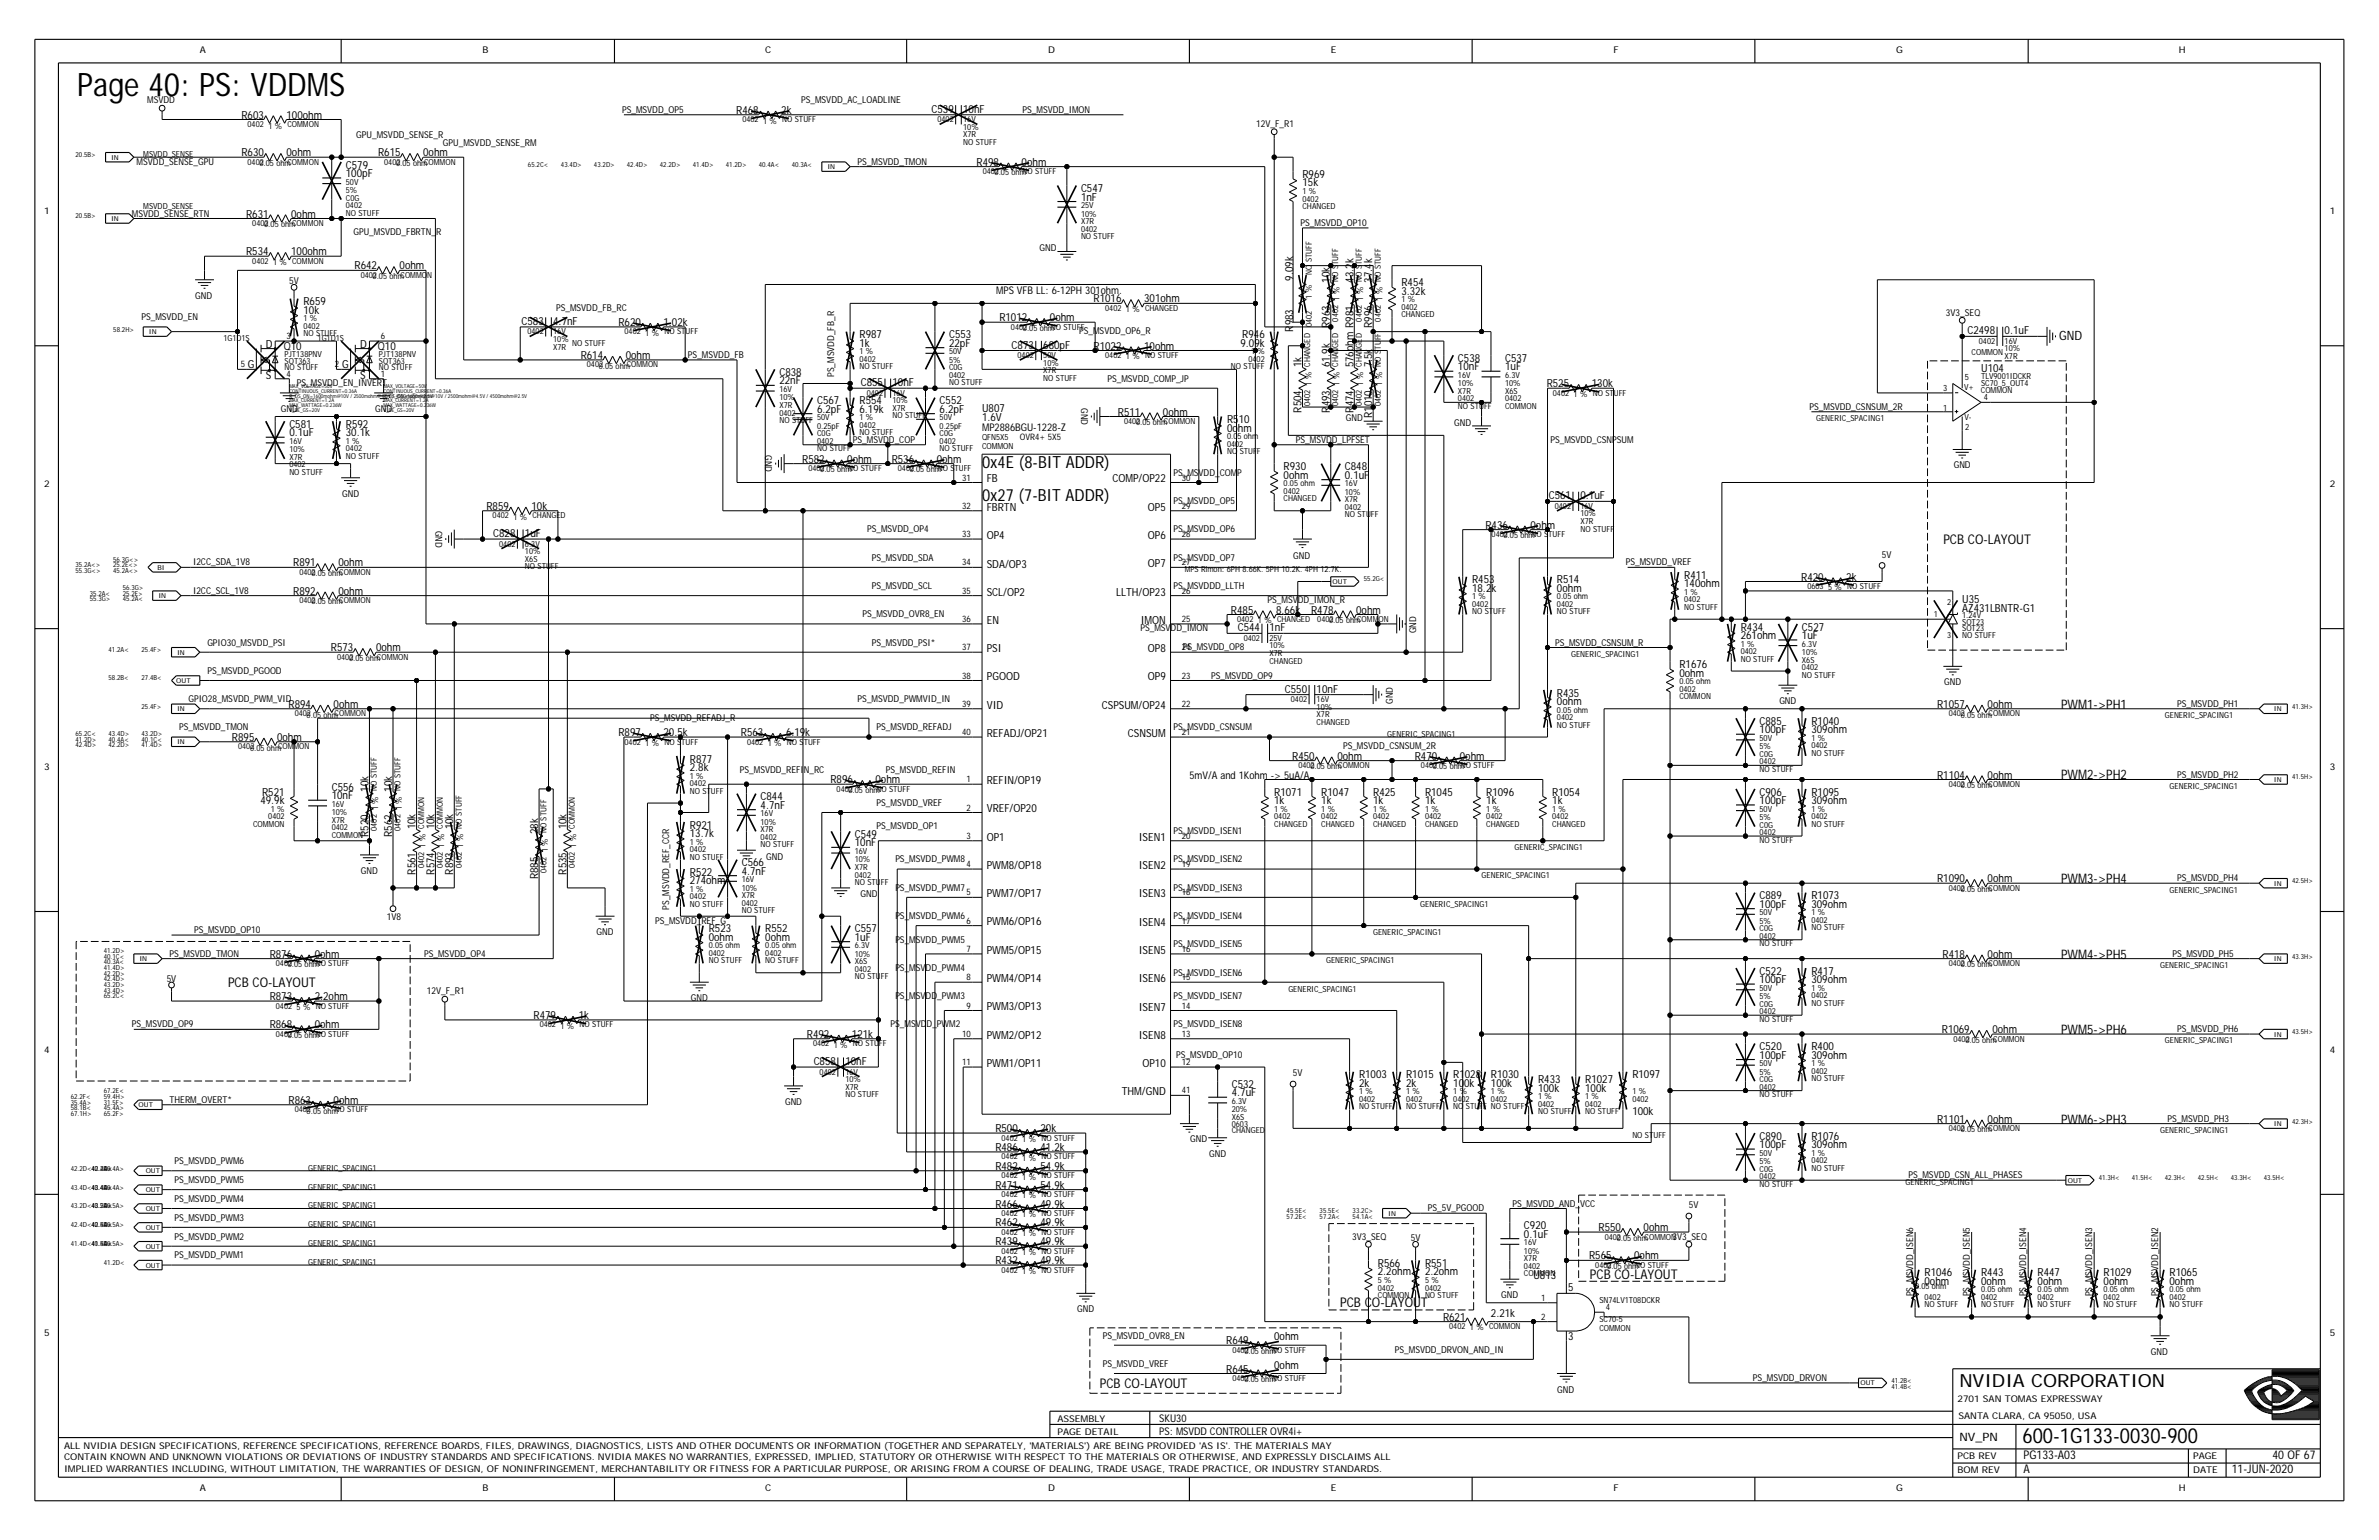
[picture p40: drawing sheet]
<svg xmlns="http://www.w3.org/2000/svg" width="432mm" height="279mm" viewBox="0 0 432 279" stroke-linecap="round" stroke-linejoin="round" font-family="sans-serif">
<defs><g id="words">
<text font-size="5.9" x="14" y="17.4">Page 40: PS: VDDMS</text>
<text font-size="3.8" x="367.1" y="261.8">600-1G133-0030-900</text>
<text font-size="3.3" x="355.6" y="251.6">NVIDIA CORPORATION</text>
<g font-size="3">
<text x="178.2" y="85">0x4E (8-BIT ADDR)</text>
<text x="178.2" y="91">0x27 (7-BIT ADDR)</text>
</g>
<g font-size="2.4">
<text x="352.7" y="98.7">PCB CO-LAYOUT</text>
<text x="374.1" y="128.6">PWM1-&gt;PH1</text>
<text x="374.1" y="141.4">PWM2-&gt;PH2</text>
<text x="374.1" y="160.2">PWM3-&gt;PH4</text>
<text x="374.1" y="173.9">PWM4-&gt;PH5</text>
<text x="41.4" y="179.1">PCB CO-LAYOUT</text>
<text x="374.1" y="187.6">PWM5-&gt;PH6</text>
<text x="374.1" y="203.9">PWM6-&gt;PH3</text>
<text x="288.6" y="232.1">PCB CO-LAYOUT</text>
<text x="243.2" y="237.2">PCB CO-LAYOUT</text>
<text x="199.6" y="251.8">PCB CO-LAYOUT</text>
</g>
<text font-size="2.3" x="373.7" y="61.7">GND</text>
<g font-size="2.2">
<text x="367.3" y="267.3">A</text>
<text x="367.3" y="264.8">PG133-A03</text>
<text x="405.1" y="267.3">11-JUN-2020</text>
<text x="412.5" y="264.8">40 OF 67</text>
</g>
<text font-size="2.1" x="355.6" y="261.5">NV_PN</text>
<g font-size="2">
<text x="43.8" y="21.5">R603</text>
<text x="52" y="21.5">100ohm</text>
<text x="133.6" y="20.7">R468</text>
<text x="141.8" y="20.7">2k</text>
<text x="169.1" y="20.5">C539</text>
<text x="174.8" y="20.5">10nF</text>
<text x="43.8" y="28.4">R630</text>
<text x="52" y="28.4">0ohm</text>
<text x="68.6" y="28.4">R615</text>
<text x="76.8" y="28.4">0ohm</text>
<text x="62.8" y="32.1">100pF</text>
<text x="62.8" y="30.6">C579</text>
<text x="177.2" y="30.1">R498</text>
<text x="185.4" y="30.1">0ohm</text>
<text x="196.2" y="34.9">C547</text>
<text x="236.4" y="33.8">15k</text>
<text x="236.4" y="32.3">R969</text>
<text x="44.7" y="39.5">R631</text>
<text x="52.9" y="39.5">0ohm</text>
<text x="196.2" y="36.4">1nF</text>
<text x="44.7" y="46.3">R534</text>
<text x="52.9" y="46.3">100ohm</text>
<text x="64.3" y="48.9">R642</text>
<text x="72.5" y="48.9">0ohm</text>
<text x="234.7" y="50.9" transform="rotate(-90 234.7 50.9)">9.09k</text>
<text x="241.4" y="51.3" transform="rotate(-90 241.4 51.3)">10k</text>
<text x="245.6" y="51.3" transform="rotate(-90 245.6 51.3)">43.2k</text>
<text x="249.1" y="51.3" transform="rotate(-90 249.1 51.3)">37.4k</text>
<text x="254.4" y="53.5">3.32k</text>
<text x="254.4" y="52">R454</text>
<text x="55.1" y="56.9">10k</text>
<text x="55.1" y="55.4">R659</text>
<text x="94.7" y="59">C583</text>
<text x="100.4" y="59">4.7nF</text>
<text x="112.2" y="59.1">R620</text>
<text x="120.4" y="59.1">1.02k</text>
<text x="181.4" y="58.3">R1012</text>
<text x="190.6" y="58.3">0ohm</text>
<text x="198.5" y="54.9">R1016</text>
<text x="207.7" y="54.9">301ohm</text>
<text x="241.4" y="59.5" transform="rotate(-90 241.4 59.5)">R963</text>
<text x="249.1" y="59.5" transform="rotate(-90 249.1 59.5)">R996</text>
<text x="48.2" y="63.1">D</text>
<text x="51.5" y="63.6">Q10</text>
<text x="65.3" y="63.1">D</text>
<text x="68.6" y="63.6">Q10</text>
<text x="105.4" y="65.1">R614</text>
<text x="113.6" y="65.1">0ohm</text>
<text x="156" y="62.9">1k</text>
<text x="156" y="61.4">R987</text>
<text x="172.3" y="62.9">22pF</text>
<text x="172.3" y="61.4">C553</text>
<text x="183.6" y="63.2">C873</text>
<text x="189.4" y="63.2">680pF</text>
<text x="198.5" y="63.4">R1022</text>
<text x="207.7" y="63.4">10ohm</text>
<text x="225.2" y="62.9">9.09k</text>
<text x="225.5" y="61.4">R946</text>
<text x="234.7" y="60.2" transform="rotate(-90 234.7 60.2)">R983</text>
<text x="264.6" y="65.6">C538</text>
<text x="273.2" y="65.6">C537</text>
<text x="357.1" y="60.7">C2498</text>
<text x="363.8" y="60.7">0.1uF</text>
<text x="45" y="66.8">G</text>
<text x="48.2" y="68.7">S</text>
<text x="62.1" y="66.8">G</text>
<text x="65.3" y="68.7">S</text>
<text x="141.5" y="69.7">22nF</text>
<text x="141.5" y="68.2">C838</text>
<text x="156.2" y="70.1">C855</text>
<text x="162" y="70.1">10nF</text>
<text x="236.2" y="66.7" transform="rotate(-90 236.2 66.7)">1k</text>
<text x="241.4" y="66.7" transform="rotate(-90 241.4 66.7)">61.9k</text>
<text x="245.6" y="66.7" transform="rotate(-90 245.6 66.7)">576ohm R981</text>
<text x="249.1" y="66.7" transform="rotate(-90 249.1 66.7)">7.5k</text>
<text x="264.6" y="67.2">10nF</text>
<text x="273.2" y="67.2">1uF</text>
<text x="280.7" y="70.3">R525</text>
<text x="288.9" y="70.3">130k</text>
<text x="359.6" y="67.5">U104</text>
<text x="52.5" y="77.6">C581</text>
<text x="62.8" y="77.6">R592</text>
<text x="148.3" y="74.9">6.2pF</text>
<text x="148.3" y="73.3">C567</text>
<text x="156" y="74.9">6.19k</text>
<text x="156" y="73.3">R554</text>
<text x="170.5" y="74.9">6.2pF</text>
<text x="170.5" y="73.3">C552</text>
<text x="178.2" y="74.7">U807</text>
<text x="178.2" y="76.4">1.6V</text>
<text x="202.9" y="75.4">R511</text>
<text x="211.1" y="75.4">0ohm</text>
<text x="222.7" y="76.8">R510</text>
<text x="236.2" y="74.9" transform="rotate(-90 236.2 74.9)">R504</text>
<text x="241.4" y="74.9" transform="rotate(-90 241.4 74.9)">R493</text>
<text x="245.6" y="74.9" transform="rotate(-90 245.6 74.9)">R474</text>
<text x="249.1" y="75.8" transform="rotate(-90 249.1 75.8)">R1010</text>
<text x="52.5" y="79.2">0.1uF</text>
<text x="62.8" y="79.2">30.1k</text>
<text x="145.6" y="83.9">R582</text>
<text x="153.8" y="83.9">0ohm</text>
<text x="161.8" y="83.9">R536</text>
<text x="170" y="83.9">0ohm</text>
<text x="222.7" y="78.3">0ohm</text>
<text x="179.1" y="87.5">FB</text>
<text x="201.9" y="87.5">COMP/OP22</text>
<text x="233" y="85.3">R930</text>
<text x="233" y="86.9">0ohm</text>
<text x="244.1" y="85.3">C848</text>
<text x="244.1" y="86.9">0.1uF</text>
<text x="88.3" y="92.5">R859</text>
<text x="96.5" y="92.5">10k</text>
<text x="179.1" y="92.7">FBRTN</text>
<text x="208.3" y="92.7">OP5</text>
<text x="269.6" y="95.9">R436</text>
<text x="277.8" y="95.9">0ohm</text>
<text x="281.1" y="90.6">C561</text>
<text x="286.9" y="90.6">0.1uF</text>
<text x="89.5" y="97.5">C828</text>
<text x="95.3" y="97.5">1uF</text>
<text x="179.1" y="97.8">OP4</text>
<text x="208.3" y="97.8">OP6</text>
<text x="53.2" y="107.9">R892</text>
<text x="53.2" y="102.8">R891</text>
<text x="61.4" y="102.8">0ohm</text>
<text x="61.4" y="107.9">0ohm</text>
<text x="179.1" y="103">SDA/OP3</text>
<text x="208.3" y="102.9">OP7</text>
<text x="267.2" y="105.8">R453</text>
<text x="267.2" y="107.4">18.2k</text>
<text x="282.6" y="107.4">0ohm</text>
<text x="282.6" y="105.8">R514</text>
<text x="305.7" y="105">R411</text>
<text x="305.7" y="106.5">140ohm</text>
<text x="326.9" y="105.3">R420</text>
<text x="335.1" y="105.3">2k</text>
<text x="179.1" y="108.1">SCL/OP2</text>
<text x="179.1" y="113.2">EN</text>
<text x="202.6" y="108.1">LLTH/OP23</text>
<text x="207.1" y="113.2">IMON</text>
<text x="223.4" y="111.3">R485</text>
<text x="231.6" y="111.3">8.66k</text>
<text x="238" y="111.3">R478</text>
<text x="246.2" y="111.3">0ohm</text>
<text x="356.1" y="109.4">U35</text>
<text x="356.1" y="111">AZ431LBNTR-G1</text>
<text x="60.1" y="118.2">R573</text>
<text x="68.3" y="118.2">0ohm</text>
<text x="179.1" y="118.3">PSI</text>
<text x="208.3" y="118.3">OP8</text>
<text x="224.7" y="114.6">C544</text>
<text x="230.4" y="114.6">1nF</text>
<text x="315.9" y="114.4">R434</text>
<text x="316" y="115.9">261ohm</text>
<text x="327.1" y="114.4">C527</text>
<text x="327.1" y="115.9">1uF</text>
<text x="179.1" y="123.5">PGOOD</text>
<text x="208.3" y="123.5">OP9</text>
<text x="233.2" y="125.7">C550</text>
<text x="239" y="125.7">10nF</text>
<text x="304.8" y="122.8">0ohm</text>
<text x="304.8" y="121.2">R1676</text>
<text x="52.4" y="128.4">R894</text>
<text x="60.6" y="128.4">0ohm</text>
<text x="179.1" y="128.6">VID</text>
<text x="200" y="128.6">CSPSUM/OP24</text>
<text x="282.6" y="126.4">R435</text>
<text x="282.6" y="127.9">0ohm</text>
<text x="319.4" y="131.5">C885</text>
<text x="328.8" y="131.5">R1040</text>
<text x="351.6" y="128.4">R1057</text>
<text x="360.8" y="128.4">0ohm</text>
<text x="42.1" y="134.4">R895</text>
<text x="50.3" y="134.4">0ohm</text>
<text x="112.2" y="133.6">R897</text>
<text x="120.4" y="133.6">20.5k</text>
<text x="134.5" y="133.6">R563</text>
<text x="142.7" y="133.6">6.19k</text>
<text x="179.1" y="133.7">REFADJ/OP21</text>
<text x="204.7" y="133.7">CSNSUM</text>
<text x="234.5" y="137.8">R450</text>
<text x="242.7" y="137.8">0ohm</text>
<text x="256.8" y="137.8">R470</text>
<text x="265" y="137.8">0ohm</text>
<text x="319.4" y="133">100pF</text>
<text x="328.8" y="133">309ohm</text>
<text x="60.2" y="143.5">C556</text>
<text x="66.9" y="143.6" transform="rotate(-90 66.9 143.6)">10k</text>
<text x="71.2" y="143.6" transform="rotate(-90 71.2 143.6)">10k</text>
<text x="125.2" y="139.9">2.8k</text>
<text x="125.2" y="138.3">R877</text>
<text x="150.7" y="142.1">R896</text>
<text x="158.9" y="142.1">0ohm</text>
<text x="179.1" y="142.3">REFIN/OP19</text>
<text x="351.6" y="141.3">R1104</text>
<text x="360.8" y="141.3">0ohm</text>
<text x="47.3" y="145.9">49.9k</text>
<text x="47.6" y="144.3">R521</text>
<text x="60.2" y="145">10nF</text>
<text x="138" y="145.2">C844</text>
<text x="138" y="146.7">4.7nF</text>
<text x="179.1" y="147.4">VREF/OP20</text>
<text x="231.3" y="144.3">R1071</text>
<text x="231.3" y="145.9">1k</text>
<text x="239.8" y="144.3">R1047</text>
<text x="239.8" y="145.9">1k</text>
<text x="249.2" y="144.3">R425</text>
<text x="249.2" y="145.9">1k</text>
<text x="258.6" y="144.3">R1045</text>
<text x="258.6" y="145.9">1k</text>
<text x="269.8" y="144.3">R1096</text>
<text x="269.8" y="145.9">1k</text>
<text x="281.7" y="144.3">R1054</text>
<text x="281.7" y="145.9">1k</text>
<text x="319.4" y="144.3">C906</text>
<text x="319.4" y="145.9">100pF</text>
<text x="328.8" y="144.3">R1095</text>
<text x="328.8" y="145.9">309ohm</text>
<text x="66.9" y="151.8" transform="rotate(-90 66.9 151.8)">R520</text>
<text x="71.2" y="151.8" transform="rotate(-90 71.2 151.8)">R562</text>
<text x="75.4" y="150.5" transform="rotate(-90 75.4 150.5)">10k</text>
<text x="78.9" y="150.5" transform="rotate(-90 78.9 150.5)">10k</text>
<text x="82.3" y="150.5" transform="rotate(-90 82.3 150.5)">10k</text>
<text x="97.7" y="151.3" transform="rotate(-90 97.7 151.3)">28k</text>
<text x="102.8" y="150.5" transform="rotate(-90 102.8 150.5)">10k</text>
<text x="125.2" y="151.9">13.7k</text>
<text x="125.2" y="150.3">R921</text>
<text x="155.2" y="153.6">10nF</text>
<text x="155.2" y="152">C549</text>
<text x="179.1" y="152.5">OP1</text>
<text x="206.7" y="152.5">ISEN1</text>
<text x="75.4" y="158.7" transform="rotate(-90 75.4 158.7)">R561</text>
<text x="78.9" y="158.7" transform="rotate(-90 78.9 158.7)">R574</text>
<text x="82.3" y="158.7" transform="rotate(-90 82.3 158.7)">R893</text>
<text x="97.7" y="159.5" transform="rotate(-90 97.7 159.5)">R885</text>
<text x="102.8" y="158.7" transform="rotate(-90 102.8 158.7)">R535</text>
<text x="125.2" y="160.4">274ohm</text>
<text x="125.2" y="158.9">R522</text>
<text x="134.6" y="157.2">C566</text>
<text x="134.6" y="158.7">4.7nF</text>
<text x="179.1" y="157.7">PWM8/OP18</text>
<text x="206.7" y="157.7">ISEN2</text>
<text x="351.6" y="160.1">R1090</text>
<text x="360.8" y="160.1">0ohm</text>
<text x="179.1" y="162.8">PWM7/OP17</text>
<text x="179.1" y="167.9">PWM6/OP16</text>
<text x="206.7" y="162.8">ISEN3</text>
<text x="206.7" y="167.9">ISEN4</text>
<text x="319.4" y="163.1">C889</text>
<text x="319.4" y="164.7">100pF</text>
<text x="328.8" y="163.1">R1073</text>
<text x="328.8" y="164.7">309ohm</text>
<text x="48.9" y="173.8">R876</text>
<text x="57.1" y="173.8">0ohm</text>
<text x="128.6" y="169.1">R523</text>
<text x="128.6" y="170.7">0ohm</text>
<text x="138.9" y="169.1">R552</text>
<text x="138.9" y="170.7">0ohm</text>
<text x="155.2" y="170.7">1uF</text>
<text x="155.2" y="169.1">C557</text>
<text x="179.1" y="173">PWM5/OP15</text>
<text x="206.7" y="173.1">ISEN5</text>
<text x="352.6" y="173.8">R418</text>
<text x="360.8" y="173.8">0ohm</text>
<text x="179.1" y="178.2">PWM4/OP14</text>
<text x="206.7" y="178.2">ISEN6</text>
<text x="319.4" y="176.8">C522</text>
<text x="319.4" y="178.4">100pF</text>
<text x="328.8" y="176.8">R417</text>
<text x="328.8" y="178.4">309ohm</text>
<text x="48.9" y="181.5">R873</text>
<text x="57.1" y="181.5">2.2ohm</text>
<text x="96.8" y="184.9">R479</text>
<text x="105" y="184.9">1k</text>
<text x="179.1" y="183.3">PWM3/OP13</text>
<text x="206.7" y="183.4">ISEN7</text>
<text x="48.9" y="186.6">R868</text>
<text x="57.1" y="186.6">0ohm</text>
<text x="146.5" y="188.3">R492</text>
<text x="154.6" y="188.3">121k</text>
<text x="179.1" y="188.5">PWM2/OP12</text>
<text x="206.7" y="188.5">ISEN8</text>
<text x="319.4" y="190.5">C520</text>
<text x="328.8" y="190.5">R400</text>
<text x="352.5" y="187.4">R1069</text>
<text x="361.6" y="187.4">0ohm</text>
<text x="147.7" y="193.3">C858</text>
<text x="153.4" y="193.3">10nF</text>
<text x="179.1" y="193.6">PWM1/OP11</text>
<text x="207.4" y="193.6">OP10</text>
<text x="223.6" y="197.4">C532</text>
<text x="246.7" y="197.2">2k</text>
<text x="246.7" y="195.6">R1003</text>
<text x="255.2" y="197.2">2k</text>
<text x="255.2" y="195.6">R1015</text>
<text x="263.8" y="195.6">R1028</text>
<text x="263.8" y="197.2">100k</text>
<text x="270.6" y="195.6">R1030</text>
<text x="270.6" y="197.2">100k</text>
<text x="279.2" y="196.5">R433</text>
<text x="287.7" y="196.5">R1027</text>
<text x="296.3" y="195.6">R1097</text>
<text x="319.4" y="192.1">100pF</text>
<text x="328.8" y="192.1">309ohm</text>
<text x="52.4" y="200.3">R863</text>
<text x="60.6" y="200.3">0ohm</text>
<text x="203.6" y="198.7">THM/GND</text>
<text x="223.6" y="198.9">4.7uF</text>
<text x="279.2" y="198">100k</text>
<text x="287.7" y="198">100k</text>
<text x="296.3" y="202.3">100k</text>
<text x="351.6" y="203.7">R1101</text>
<text x="360.8" y="203.7">0ohm</text>
<text x="180.7" y="208.8">R486</text>
<text x="180.7" y="205.4">R500</text>
<text x="188.9" y="205.4">20k</text>
<text x="188.9" y="208.8">41.2k</text>
<text x="319.4" y="206.8">C890</text>
<text x="319.4" y="208.3">100pF</text>
<text x="328.8" y="206.8">R1076</text>
<text x="328.8" y="208.3">309ohm</text>
<text x="180.7" y="215.7">R471</text>
<text x="180.7" y="212.2">R482</text>
<text x="188.9" y="215.7">54.9k</text>
<text x="188.9" y="212.2">54.9k</text>
<text x="180.7" y="219.1">R466</text>
<text x="188.9" y="219.1">49.9k</text>
<text x="180.7" y="222.5">R462</text>
<text x="180.7" y="225.9">R439</text>
<text x="188.9" y="225.9">49.9k</text>
<text x="188.9" y="222.5">49.9k</text>
<text x="276.6" y="224.6">0.1uF</text>
<text x="276.6" y="223">C920</text>
<text x="290.1" y="223.4">R550</text>
<text x="298.3" y="223.4">0ohm</text>
<text x="180.7" y="229.3">R432</text>
<text x="188.9" y="229.3">49.9k</text>
<text x="250.1" y="229.9">R566</text>
<text x="250.1" y="231.4">2.2ohm</text>
<text x="258.6" y="231.4">2.2ohm</text>
<text x="258.6" y="229.9">R551</text>
<text x="278.3" y="232.1">U813</text>
<text x="288.4" y="228.5">R565</text>
<text x="296.6" y="228.5">0ohm</text>
<text x="349.3" y="231.6">R1046</text>
<text x="349.3" y="233.1">0ohm</text>
<text x="359.6" y="231.6">R443</text>
<text x="359.6" y="233.1">0ohm</text>
<text x="369.8" y="231.6">R447</text>
<text x="369.8" y="233.1">0ohm</text>
<text x="381.8" y="231.6">R1029</text>
<text x="381.8" y="233.1">0ohm</text>
<text x="393.8" y="231.6">R1065</text>
<text x="393.8" y="233.1">0ohm</text>
<text x="261.9" y="239.6">R621</text>
<text x="270.6" y="238.9">2.21k</text>
<text x="284.6" y="234.1">5</text>
<text x="222.6" y="243.9">R649</text>
<text x="231.3" y="243.2">0ohm</text>
<text x="284.6" y="243">3</text>
<text x="222.6" y="249">R645</text>
<text x="231.3" y="248.3">0ohm</text>
</g>
<g font-size="1.9">
<text x="180.8" y="53.3">MPS VFB LL: 6-12PH 301ohm.</text>
<text x="178.2" y="78.1">MP2886BGU-1228-Z</text>
<text x="215.9" y="141.4">5mV/A and 1Kohm -&gt; 5uA/A</text>
<text x="210.4" y="257.9">SKU30</text>
<text x="210.4" y="260.3">PS: MSVDD CONTROLLER OVR4i+</text>
</g>
<g font-size="1.7">
<text x="36.3" y="9.7">A</text>
<text x="87.6" y="9.7">B</text>
<text x="138.9" y="9.7">C</text>
<text x="190.2" y="9.7">D</text>
<text x="241.5" y="9.7">E</text>
<text x="292.9" y="9.7">F</text>
<text x="344.2" y="9.7">G</text>
<text x="395.5" y="9.7">H</text>
<text x="26.7" y="18.8">MSVDD</text>
<text x="112.9" y="20.5">PS_MSVDD_OP5</text>
<text x="145.4" y="18.8">PS_MSVDD_AC_LOADLINE</text>
<text x="185.6" y="20.5">PS_MSVDD_IMON</text>
<text x="228" y="23">12V_F_R1</text>
<text x="24.8" y="29.9">MSVDD_SENSE_GPU</text>
<text x="64.7" y="25.1">GPU_MSVDD_SENSE_R</text>
<text x="80.4" y="26.5">GPU_MSVDD_SENSE_RM</text>
<text x="155.7" y="29.9">PS_MSVDD_TMON</text>
<text x="8" y="38.8">1</text>
<text x="23.9" y="39.3">MSVDD_SENSE_RTN</text>
<text x="236.1" y="41">PS_MSVDD_OP10</text>
<text x="422.9" y="38.8">1</text>
<text x="64.1" y="42.7">GPU_MSVDD_FBRTN_R</text>
<text x="188.7" y="45.6">GND</text>
<text x="52.5" y="51.6">5V</text>
<text x="25.7" y="58.1">PS_MSVDD_EN</text>
<text x="35.4" y="54.3">GND</text>
<text x="100.9" y="56.4">PS_MSVDD_FB_RC</text>
<text x="353.2" y="57.3">3V3_SEQ</text>
<text x="124.9" y="65">PS_MSVDD_FB</text>
<text x="195.9" y="60.7">PS_MSVDD_OP6_R</text>
<text x="53.9" y="70.1">PS_MSVDD_EN_INVERT</text>
<text x="151.4" y="68.4" transform="rotate(-90 151.4 68.4)">PS_MSVDD_FB_R</text>
<text x="201" y="69.2">PS_MSVDD_COMP_JP</text>
<text x="51" y="74.7">GND</text>
<text x="68.1" y="74.7">GND</text>
<text x="196.2" y="74" transform="rotate(90 196.2 74)">GND</text>
<text x="244.3" y="76.4">GND</text>
<text x="263.9" y="77.3">GND</text>
<text x="328.4" y="74.4">PS_MSVDD_CSNSUM_2R</text>
<text x="138.9" y="82.6" transform="rotate(90 138.9 82.6)">GND</text>
<text x="154.8" y="80.4">PS_MSVDD_COP</text>
<text x="235.2" y="80.4">PS_MSVDD_LPFSET</text>
<text x="281.4" y="80.4">PS_MSVDD_CSNPSUM</text>
<text x="8" y="88.4">2</text>
<text x="213" y="86.3">PS_MSVDD_COMP</text>
<text x="354.6" y="85">GND</text>
<text x="422.9" y="88.4">2</text>
<text x="62.1" y="90.1">GND</text>
<text x="213" y="91.5">PS_MSVDD_OP5</text>
<text x="79" y="96.3" transform="rotate(90 79 96.3)">GND</text>
<text x="157.4" y="96.6">PS_MSVDD_OP4</text>
<text x="158.2" y="101.7">PS_MSVDD_SDA</text>
<text x="213" y="101.7">PS_MSVDD_OP7</text>
<text x="213" y="96.6">PS_MSVDD_OP6</text>
<text x="234.7" y="101.4">GND</text>
<text x="341.6" y="101.2">5V</text>
<text x="35.1" y="102.6">I2CC_SDA_1V8</text>
<text x="35.1" y="107.7">I2CC_SCL_1V8</text>
<text x="158.2" y="106.9">PS_MSVDD_SCL</text>
<text x="213" y="106.9">PS_MSVDDD_LLTH</text>
<text x="295.1" y="102.6">PS_MSVDD_VREF</text>
<text x="156.5" y="112">PS_MSVDD_OVR8_EN</text>
<text x="230.1" y="109.4">PS_MSVDD_IMON_R</text>
<text x="37.6" y="117.1">GPIO30_MSVDD_PSI</text>
<text x="158.2" y="117.1">PS_MSVDD_PSI*</text>
<text x="207" y="114.6">PS_MSVDD_IMON</text>
<text x="214.7" y="118">PS_MSVDD_OP8</text>
<text x="257.1" y="114.9" transform="rotate(-90 257.1 114.9)">GND</text>
<text x="282.3" y="117.1">PS_MSVDD_CSNSUM_R</text>
<text x="37.6" y="122.3">PS_MSVDD_PGOOD</text>
<text x="219.8" y="123.1">PS_MSVDD_OP9</text>
<text x="352.9" y="124.3">GND</text>
<text x="34.2" y="127.4">GPIO28_MSVDD_PWM_VID</text>
<text x="118" y="130.8">PS_MSVDD_REFADJ_R</text>
<text x="155.7" y="127.4">PS_MSVDD_PWMVID_IN</text>
<text x="252.8" y="127.7" transform="rotate(-90 252.8 127.7)">GND</text>
<text x="323" y="127.7">GND</text>
<text x="395.2" y="128.3">PS_MSVDD_PH1</text>
<text x="32.5" y="132.5">PS_MSVDD_TMON</text>
<text x="159.1" y="132.5">PS_MSVDD_REFADJ</text>
<text x="213" y="132.5">PS_MSVDD_CSNSUM</text>
<text x="243.8" y="135.9">PS_MSVDD_CSNSUM_2R</text>
<text x="8" y="139.7">3</text>
<text x="134.3" y="140.2">PS_MSVDD_REFIN_RC</text>
<text x="160.8" y="140.2">PS_MSVDD_REFIN</text>
<text x="395.2" y="141.1">PS_MSVDD_PH2</text>
<text x="422.9" y="139.7">3</text>
<text x="159.1" y="146.2">PS_MSVDD_VREF</text>
<text x="139.1" y="156">GND</text>
<text x="159.1" y="150.5">PS_MSVDD_OP1</text>
<text x="213" y="151.3">PS_MSVDD_ISEN1</text>
<text x="65.5" y="158.5">GND</text>
<text x="162.5" y="161.6">PS_MSVDD_PWM7</text>
<text x="162.5" y="156.5">PS_MSVDD_PWM8</text>
<text x="213" y="156.5">PS_MSVDD_ISEN2</text>
<text x="213" y="161.6">PS_MSVDD_ISEN3</text>
<text x="395.2" y="159.9">PS_MSVDD_PH4</text>
<text x="70.2" y="166.9">1V8</text>
<text x="118.9" y="167.6">PS_MSVDD_REF_G</text>
<text x="121.5" y="165" transform="rotate(-90 121.5 165)">PS_MSVDD_REF_CCR</text>
<text x="156.2" y="162.8">GND</text>
<text x="162.5" y="166.7">PS_MSVDD_PWM6</text>
<text x="213" y="166.7">PS_MSVDD_ISEN4</text>
<text x="30.8" y="173.6">PS_MSVDD_TMON</text>
<text x="35.2" y="169.3">PS_MSVDD_OP10</text>
<text x="77" y="173.6">PS_MSVDD_OP4</text>
<text x="108.3" y="169.6">GND</text>
<text x="162.5" y="171">PS_MSVDD_PWM5</text>
<text x="213" y="171.9">PS_MSVDD_ISEN5</text>
<text x="394.3" y="173.6">PS_MSVDD_PH5</text>
<text x="30.3" y="178.2">5V</text>
<text x="162.5" y="176.1">PS_MSVDD_PWM4</text>
<text x="213" y="177">PS_MSVDD_ISEN6</text>
<text x="77.5" y="180.4">12V_F_R1</text>
<text x="125.4" y="181.6">GND</text>
<text x="162.5" y="181.3">PS_MSVDD_PWM3</text>
<text x="213" y="181.3">PS_MSVDD_ISEN7</text>
<text x="8" y="191">4</text>
<text x="23.9" y="186.4">PS_MSVDD_OP9</text>
<text x="161.7" y="186.4">PS_MSVDD_PWM2</text>
<text x="213" y="186.4">PS_MSVDD_ISEN8</text>
<text x="213.5" y="191.9">PS_MSVDD_OP10</text>
<text x="395.2" y="187.3">PS_MSVDD_PH6</text>
<text x="422.9" y="191">4</text>
<text x="234.7" y="195.3">5V</text>
<text x="30.8" y="200.1">THERM_OVERT*</text>
<text x="142.5" y="200.4">GND</text>
<text x="393.4" y="203.5">PS_MSVDD_PH3</text>
<text x="216" y="207.3">GND</text>
<text x="219.5" y="209.8">GND</text>
<text x="31.6" y="214.6">PS_MSVDD_PWM5</text>
<text x="31.6" y="211.2">PS_MSVDD_PWM6</text>
<text x="346.4" y="213.8">PS_MSVDD_CSN_ALL_PHASES</text>
<text x="31.6" y="221.5">PS_MSVDD_PWM3</text>
<text x="31.6" y="218.1">PS_MSVDD_PWM4</text>
<text x="259.2" y="219.8">PS_5V_PGOOD</text>
<text x="274.6" y="218.9">PS_MSVDD_AND_VCC</text>
<text x="306.5" y="219.3">5V</text>
<text x="31.6" y="224.9">PS_MSVDD_PWM2</text>
<text x="245.4" y="224.9">3V3_SEQ</text>
<text x="256.1" y="225.2">5V</text>
<text x="31.6" y="228.3">PS_MSVDD_PWM1</text>
<text x="195.5" y="238.1">GND</text>
<text x="272.5" y="235.5">GND</text>
<text x="347.3" y="235.2" transform="rotate(-90 347.3 235.2)">PS_MSVDD_ISEN6</text>
<text x="357.5" y="235.2" transform="rotate(-90 357.5 235.2)">PS_MSVDD_ISEN5</text>
<text x="367.8" y="235.2" transform="rotate(-90 367.8 235.2)">PS_MSVDD_ISEN4</text>
<text x="379.8" y="235.2" transform="rotate(-90 379.8 235.2)">PS_MSVDD_ISEN3</text>
<text x="391.7" y="235.2" transform="rotate(-90 391.7 235.2)">PS_MSVDD_ISEN2</text>
<text x="8" y="242.3">5</text>
<text x="200.1" y="242.9">PS_MSVDD_OVR8_EN</text>
<text x="253.2" y="245.4">PS_MSVDD_DRVON_AND_IN</text>
<text x="390.4" y="245.9">GND</text>
<text x="422.9" y="242.3">5</text>
<text x="200.1" y="248">PS_MSVDD_VREF</text>
<text x="318.2" y="250.6">PS_MSVDD_DRVON</text>
<text x="191.9" y="257.9">ASSEMBLY</text>
<text x="282.6" y="252.7">GND</text>
<text x="355.3" y="254.3">2701 SAN TOMAS EXPRESSWAY</text>
<text x="355.5" y="257.4">SANTA CLARA, CA 95050, USA</text>
<text x="11.6" y="262.9">ALL NVIDIA DESIGN SPECIFICATIONS, REFERENCE SPECIFICATIONS, REFERENCE BOARDS, FILES, DRAWINGS, DIAGNOSTICS, LISTS AND OTHER DOCUMENTS OR INFORMATION (TOGETHER AND SEPARATELY, 'MATERIALS') ARE BEING PROVIDED 'AS IS'. THE MATERIALS MAY</text>
<text x="191.9" y="260.3">PAGE DETAIL</text>
<text x="11.6" y="264.9">CONTAIN KNOWN AND UNKNOWN VIOLATIONS OR DEVIATIONS OF INDUSTRY STANDARDS AND SPECIFICATIONS. NVIDIA MAKES NO WARRANTIES, EXPRESSED, IMPLIED, STATUTORY OR OTHERWISE WITH RESPECT TO THE MATERIALS OR OTHERWISE, AND EXPRESSLY DISCLAIMS ALL</text>
<text x="11.6" y="267.2">IMPLIED WARRANTIES INCLUDING, WITHOUT LIMITATION, THE WARRANTIES OF DESIGN, OF NONINFRINGEMENT, MERCHANTABILITY OR FITNESS FOR A PARTICULAR PURPOSE, OR ARISING FROM A COURSE OF DEALING, TRADE USAGE, TRADE PRACTICE, OR INDUSTRY STANDARDS.</text>
<text x="355.3" y="267.3">BOM REV</text>
<text x="355.3" y="264.8">PCB REV</text>
<text x="398.1" y="264.8">PAGE</text>
<text x="398.1" y="267.3">DATE</text>
<text x="36.3" y="270.6">A</text>
<text x="87.6" y="270.6">B</text>
<text x="138.9" y="270.6">C</text>
<text x="190.2" y="270.6">D</text>
<text x="241.5" y="270.6">E</text>
<text x="292.9" y="270.6">F</text>
<text x="344.2" y="270.6">G</text>
<text x="395.5" y="270.6">H</text>
</g>
<g font-size="1.6">
<text x="52" y="61.5">3</text>
<text x="69.1" y="61.5">6</text>
<text x="43.7" y="66.7">5</text>
<text x="52" y="68.4">4</text>
<text x="60.8" y="66.7">2</text>
<text x="69.1" y="68.4">1</text>
<text x="352.7" y="70.9">3</text>
<text x="356.7" y="68.9">5</text>
<text x="352.7" y="74.5">1</text>
<text x="356.7" y="77.9">2</text>
<text x="360" y="72.7">4</text>
<text x="185.1" y="79.8">OVR4+ 5X5</text>
<text x="174.6" y="87.2">31</text>
<text x="214.5" y="87.2">30</text>
<text x="174.6" y="92.3">32</text>
<text x="214.5" y="92.3">29</text>
<text x="174.6" y="97.5">33</text>
<text x="214.5" y="97.5">28</text>
<text x="174.6" y="102.6">34</text>
<text x="174.6" y="107.7">35</text>
<text x="214.5" y="102.6">27</text>
<text x="214.5" y="107.7">26</text>
<text x="174.6" y="112.9">36</text>
<text x="214.5" y="112.9">25</text>
<text x="174.6" y="118">37</text>
<text x="214.5" y="118">24</text>
<text x="174.6" y="123.1">38</text>
<text x="214.5" y="123.1">23</text>
<text x="174.6" y="128.3">39</text>
<text x="214.5" y="128.3">22</text>
<text x="174.6" y="133.4">40</text>
<text x="214.5" y="133.4">21</text>
<text x="175.4" y="141.9">1</text>
<text x="175.4" y="147.1">2</text>
<text x="175.4" y="152.2">3</text>
<text x="214.5" y="152.2">20</text>
<text x="175.4" y="157.3">4</text>
<text x="214.5" y="157.3">19</text>
<text x="175.4" y="162.5">5</text>
<text x="175.4" y="167.6">6</text>
<text x="214.5" y="167.6">17</text>
<text x="214.5" y="162.5">18</text>
<text x="175.4" y="172.7">7</text>
<text x="214.5" y="172.7">16</text>
<text x="175.4" y="177.9">8</text>
<text x="214.5" y="177.9">15</text>
<text x="175.4" y="183">9</text>
<text x="214.5" y="183">14</text>
<text x="174.6" y="188.1">10</text>
<text x="214.5" y="188.1">13</text>
<text x="174.6" y="193.3">11</text>
<text x="214.5" y="193.3">12</text>
<text x="214.5" y="198.4">41</text>
<text x="279.8" y="239.4">2</text>
<text x="279.8" y="236">1</text>
<text x="291.5" y="237.7">4</text>
</g>
<g font-size="1.5">
<text x="44.9" y="23">0402</text>
<text x="48.7" y="23.4">1 % COMMON</text>
<text x="134.7" y="22.2">0402</text>
<text x="138.5" y="22.4">1 % NO STUFF</text>
<text x="170.2" y="22.2">0402</text>
<text x="174.8" y="23.6">10%</text>
<text x="174.8" y="22.2">16V</text>
<text x="26" y="28.5">MSVDD_SENSE</text>
<text x="44.9" y="29.9">0402</text>
<text x="69.7" y="29.9">0402</text>
<text x="174.8" y="26.3">NO STUFF</text>
<text x="174.8" y="24.9">X7R</text>
<text x="47.1" y="30.1">0.05 ohmCOMMON</text>
<text x="62.8" y="33.5">50V</text>
<text x="62.8" y="35">5%</text>
<text x="71.9" y="30.1">0.05 ohmCOMMON</text>
<text x="178.4" y="31.6">0402</text>
<text x="180.5" y="31.8">0.05 ohmNO STUFF</text>
<text x="236.4" y="35.2">1 %</text>
<text x="26" y="37.9">MSVDD_SENSE</text>
<text x="45.8" y="41">0402</text>
<text x="48" y="41.2">0.05 ohmCOMMON</text>
<text x="62.8" y="39.1">NO STUFF</text>
<text x="62.8" y="37.8">0402</text>
<text x="62.8" y="36.4">C0G</text>
<text x="196.2" y="39.3">10%</text>
<text x="196.2" y="40.7">X7R</text>
<text x="196.2" y="37.8">25V</text>
<text x="236.4" y="37.9">CHANGED</text>
<text x="236.4" y="36.6">0402</text>
<text x="45.8" y="47.9">0402</text>
<text x="196.2" y="43.4">NO STUFF</text>
<text x="196.2" y="42">0402</text>
<text x="49.6" y="48.1">1 % COMMON</text>
<text x="65.5" y="50.4">0402</text>
<text x="67.6" y="50.7">0.05 ohmCOMMON</text>
<text x="238.1" y="49.9" transform="rotate(-90 238.1 49.9)">NO STUFF</text>
<text x="55.1" y="59.7">0402</text>
<text x="55.1" y="58.3">1 %</text>
<text x="183.5" y="59.8">0402</text>
<text x="200.6" y="56.4">0402</text>
<text x="204.4" y="56.6">1 % CHANGED</text>
<text x="238.1" y="59.3" transform="rotate(-90 238.1 59.3)">0402</text>
<text x="238.1" y="54.2" transform="rotate(-90 238.1 54.2)">1 %</text>
<text x="242.9" y="58.3" transform="rotate(-90 242.9 58.3)">0402</text>
<text x="243.1" y="54.6" transform="rotate(-90 243.1 54.6)">1 % NO STUFF</text>
<text x="247.2" y="58.3" transform="rotate(-90 247.2 58.3)">0402</text>
<text x="247.4" y="54.6" transform="rotate(-90 247.4 54.6)">1 % NO STUFF</text>
<text x="250.6" y="58.3" transform="rotate(-90 250.6 58.3)">0402</text>
<text x="250.9" y="54.6" transform="rotate(-90 250.9 54.6)">1 % NO STUFF</text>
<text x="254.4" y="57.6">CHANGED</text>
<text x="254.4" y="54.9">1 %</text>
<text x="254.4" y="56.2">0402</text>
<text x="40.5" y="61.9">1G1D1S</text>
<text x="51.7" y="64.8">PJT138PNV</text>
<text x="51.7" y="66">SOT363</text>
<text x="55.1" y="61">NO STUFF</text>
<text x="57.6" y="61.9">1G1D1S</text>
<text x="68.8" y="64.8">PJT138PNV</text>
<text x="68.8" y="66">SOT363</text>
<text x="95.7" y="60.7">0402</text>
<text x="100.4" y="63.4">X7R</text>
<text x="100.4" y="62">10%</text>
<text x="100.4" y="60.7">16V</text>
<text x="103.8" y="62.7">NO STUFF</text>
<text x="113.4" y="60.7">0402</text>
<text x="117.1" y="60.9">1 % NO STUFF</text>
<text x="156" y="64.3">1 %</text>
<text x="156" y="65.6">0402</text>
<text x="172.3" y="64.3">50V</text>
<text x="172.3" y="65.8">5%</text>
<text x="184.7" y="65">0402</text>
<text x="185.7" y="60.1">0.05 ohmNO STUFF</text>
<text x="189.4" y="65">50V</text>
<text x="200.6" y="65">0402</text>
<text x="204.4" y="65.2">1 % NO STUFF</text>
<text x="226.6" y="65.6">0402</text>
<text x="227.1" y="64.3">1 %</text>
<text x="357.9" y="64.4">COMMON</text>
<text x="359.2" y="62.4">0402</text>
<text x="363.8" y="65.1">X7R</text>
<text x="363.8" y="63.8">10%</text>
<text x="363.8" y="62.4">16V</text>
<text x="51.7" y="67.2">NO STUFF</text>
<text x="68.8" y="67.2">NO STUFF</text>
<text x="106.5" y="66.7">0402</text>
<text x="108.7" y="66.9">0.05 ohmCOMMON</text>
<text x="141.5" y="71.1">16V</text>
<text x="156" y="67">NO STUFF</text>
<text x="157.3" y="71.8">0402</text>
<text x="162" y="71.8">16V</text>
<text x="172.3" y="68.5">0402</text>
<text x="172.3" y="67.2">C0G</text>
<text x="172.3" y="69.9">NO STUFF</text>
<text x="189.4" y="69.1">NO STUFF</text>
<text x="189.4" y="67.7">X7R</text>
<text x="189.4" y="66.3">10%</text>
<text x="223.4" y="67">NO STUFF</text>
<text x="238" y="70" transform="rotate(-90 238 70)">1 % CHANGED</text>
<text x="243.1" y="70" transform="rotate(-90 243.1 70)">1 % CHANGED</text>
<text x="247.4" y="70" transform="rotate(-90 247.4 70)">1 % CHANGED</text>
<text x="250.8" y="70" transform="rotate(-90 250.8 70)">1 % NO STUFF</text>
<text x="264.6" y="70.1">10%</text>
<text x="264.6" y="68.5">16V</text>
<text x="264.6" y="71.5">X7R</text>
<text x="273.2" y="71.5">X6S</text>
<text x="273.2" y="70.1">10%</text>
<text x="273.2" y="68.5">6.3V</text>
<text x="281.9" y="71.8">0402</text>
<text x="356.5" y="70.8">V+</text>
<text x="359.5" y="71.3">COMMON</text>
<text x="359.6" y="68.7">TLV9001IDCKR</text>
<text x="359.6" y="70">SC70_5_OUT4</text>
<text x="141.5" y="74">X7R</text>
<text x="141.5" y="76.8">NO STUFF</text>
<text x="141.5" y="75.4">0402</text>
<text x="141.5" y="72.7">10%</text>
<text x="148.3" y="76.2">50V</text>
<text x="148.3" y="77.8">0.25pF</text>
<text x="156" y="77.6">0402</text>
<text x="156" y="76.2">1 %</text>
<text x="162" y="75.9">NO STUFF</text>
<text x="162" y="73.2">10%</text>
<text x="162" y="74.5">X7R</text>
<text x="170.5" y="77.8">0.25pF</text>
<text x="170.5" y="76.2">50V</text>
<text x="204" y="76.9">0402</text>
<text x="206.2" y="77.2">0.05 ohmCOMMON</text>
<text x="237.8" y="73.7" transform="rotate(-90 237.8 73.7)">0402</text>
<text x="242.9" y="73.7" transform="rotate(-90 242.9 73.7)">0402</text>
<text x="247.2" y="73.7" transform="rotate(-90 247.2 73.7)">0402</text>
<text x="250.6" y="73.7" transform="rotate(-90 250.6 73.7)">0402</text>
<text x="264.6" y="72.8">0402</text>
<text x="264.6" y="74.2">NO STUFF</text>
<text x="273.2" y="74.2">COMMON</text>
<text x="273.2" y="72.8">0402</text>
<text x="285.6" y="72">1 % NO STUFF</text>
<text x="329.6" y="76.4">GENERIC_SPACING1</text>
<text x="356.6" y="76.2">V-</text>
<text x="52.5" y="83.4">X7R</text>
<text x="52.5" y="82.1">10%</text>
<text x="52.5" y="80.5">16V</text>
<text x="62.8" y="83.3">NO STUFF</text>
<text x="62.8" y="81.9">0402</text>
<text x="62.8" y="80.5">1 %</text>
<text x="148.3" y="81.9">NO STUFF</text>
<text x="148.3" y="80.5">0402</text>
<text x="148.3" y="79.2">C0G</text>
<text x="156" y="79">NO STUFF</text>
<text x="170.5" y="81.9">NO STUFF</text>
<text x="170.5" y="80.5">0402</text>
<text x="170.5" y="79.2">C0G</text>
<text x="178.2" y="79.8">QFN5X5</text>
<text x="178.2" y="81.6">COMMON</text>
<text x="222.7" y="81">0402</text>
<text x="222.7" y="82.4">NO STUFF</text>
<text x="222.7" y="79.7">0.05 ohm</text>
<text x="52.5" y="86.2">NO STUFF</text>
<text x="52.5" y="84.8">0402</text>
<text x="146.7" y="85.5">0402</text>
<text x="148.9" y="85.7">0.05 ohmNO STUFF</text>
<text x="163" y="85.5">0402</text>
<text x="165.1" y="85.7">0.05 ohmNO STUFF</text>
<text x="233" y="88.2">0.05 ohm</text>
<text x="233" y="89.6">0402</text>
<text x="244.1" y="88.2">16V</text>
<text x="244.1" y="89.8">10%</text>
<text x="89.4" y="94">0402</text>
<text x="93.2" y="94.3">1 % CHANGED</text>
<text x="233" y="91">CHANGED</text>
<text x="244.1" y="91.1">X7R</text>
<text x="244.1" y="92.5">0402</text>
<text x="244.1" y="93.9">NO STUFF</text>
<text x="282.2" y="92.3">0402</text>
<text x="286.9" y="95.1">X7R</text>
<text x="286.9" y="92.3">16V</text>
<text x="286.9" y="93.7">10%</text>
<text x="90.6" y="99.2">0402</text>
<text x="95.3" y="100.5">10%</text>
<text x="95.3" y="101.9">X6S</text>
<text x="95.3" y="99.2">6.3V</text>
<text x="270.7" y="97.5">0402</text>
<text x="272.9" y="97.7">0.05 ohmNO STUFF</text>
<text x="286.9" y="96.4">NO STUFF</text>
<text x="54.3" y="104.3">0402</text>
<text x="56.5" y="104.5">0.05 ohmCOMMON</text>
<text x="95.3" y="103.3">NO STUFF</text>
<text x="215" y="103.8">MPS Rimon: 6PH 8.66K. 5PH 10.2K. 4PH 12.7K.</text>
<text x="305.7" y="107.9">1 %</text>
<text x="328" y="106.9">0603</text>
<text x="331.8" y="107.1">5 % NO STUFF</text>
<text x="54.3" y="109.4">0402</text>
<text x="56.5" y="109.7">0.05 ohmCOMMON</text>
<text x="224.6" y="112.9">0402</text>
<text x="228.3" y="113.1">1 % CHANGED</text>
<text x="239.1" y="112.9">0402</text>
<text x="241.3" y="113.1">0.05 ohmCOMMON</text>
<text x="267.2" y="111.5">NO STUFF</text>
<text x="267.2" y="110.1">0402</text>
<text x="267.2" y="108.7">1 %</text>
<text x="282.6" y="110.1">0402</text>
<text x="282.6" y="111.5">NO STUFF</text>
<text x="282.6" y="108.7">0.05 ohm</text>
<text x="305.7" y="109.3">0402</text>
<text x="305.7" y="110.6">NO STUFF</text>
<text x="351" y="112">1</text>
<text x="353.4" y="109.8">2</text>
<text x="356.1" y="113.4">SOT23</text>
<text x="356.1" y="112.2">1.24V</text>
<text x="61.2" y="119.7">0402</text>
<text x="63.4" y="119.9">0.05 ohmCOMMON</text>
<text x="225.7" y="116.3">0402</text>
<text x="230.4" y="119">X7R</text>
<text x="230.4" y="116.3">25V</text>
<text x="230.4" y="117.6">10%</text>
<text x="285.2" y="119.2">GENERIC_SPACING1</text>
<text x="316" y="117.3">1 %</text>
<text x="316" y="118.7">0402</text>
<text x="327.1" y="118.8">10%</text>
<text x="327.1" y="117.3">6.3V</text>
<text x="353.4" y="115.8">3</text>
<text x="356.1" y="114.6">SOT23</text>
<text x="356.1" y="115.8">NO STUFF</text>
<text x="230.4" y="120.4">CHANGED</text>
<text x="304.8" y="124.1">0.05 ohm</text>
<text x="304.8" y="125.5">0402</text>
<text x="316" y="120">NO STUFF</text>
<text x="327.1" y="120.2">X6S</text>
<text x="327.1" y="122.9">NO STUFF</text>
<text x="327.1" y="121.6">0402</text>
<text x="53.5" y="130">0402</text>
<text x="55.7" y="130.2">0.05 ohmCOMMON</text>
<text x="234.3" y="127.4">0402</text>
<text x="239" y="131.5">CHANGED</text>
<text x="239" y="127.4">16V</text>
<text x="239" y="128.8">10%</text>
<text x="239" y="130.1">X7R</text>
<text x="282.6" y="129.3">0.05 ohm</text>
<text x="282.6" y="130.6">0402</text>
<text x="304.8" y="126.9">COMMON</text>
<text x="353.7" y="130">0402</text>
<text x="355.9" y="130.2">0.05 ohmCOMMON</text>
<text x="392.9" y="130.3">GENERIC_SPACING1</text>
<text x="43.2" y="135.9">0402</text>
<text x="45.4" y="136.2">0.05 ohmCOMMON</text>
<text x="113.4" y="135.1">0402</text>
<text x="117.1" y="135.3">1 % NO STUFF</text>
<text x="135.6" y="135.1">0402</text>
<text x="139.4" y="135.3">1 % NO STUFF</text>
<text x="251.8" y="133.7">GENERIC_SPACING1</text>
<text x="282.6" y="132">NO STUFF</text>
<text x="319.4" y="135.9">5%</text>
<text x="319.4" y="134.4">50V</text>
<text x="319.4" y="137.3">C0G</text>
<text x="328.8" y="134.4">1 %</text>
<text x="328.8" y="135.8">0402</text>
<text x="328.8" y="137.1">NO STUFF</text>
<text x="125.2" y="144">NO STUFF</text>
<text x="125.2" y="142.6">0402</text>
<text x="125.2" y="141.3">1 %</text>
<text x="151.9" y="143.6">0402</text>
<text x="154" y="143.9">0.05 ohmNO STUFF</text>
<text x="235.7" y="139.4">0402</text>
<text x="237.8" y="139.6">0.05 ohmCOMMON</text>
<text x="257.9" y="139.4">0402</text>
<text x="260.1" y="139.6">0.05 ohmNO STUFF</text>
<text x="319.4" y="140.1">NO STUFF</text>
<text x="319.4" y="138.7">0402</text>
<text x="353.7" y="142.8">0402</text>
<text x="355.9" y="143">0.05 ohmCOMMON</text>
<text x="393.8" y="143.1">GENERIC_SPACING1</text>
<text x="45.9" y="150">COMMON</text>
<text x="48.7" y="148.6">0402</text>
<text x="49.2" y="147.2">1 %</text>
<text x="60.2" y="149.3">X7R</text>
<text x="60.2" y="147.9">10%</text>
<text x="60.2" y="146.4">16V</text>
<text x="68.7" y="146.9" transform="rotate(-90 68.7 146.9)">1 % NO STUFF</text>
<text x="72.9" y="146.9" transform="rotate(-90 72.9 146.9)">1 % NO STUFF</text>
<text x="138" y="148.1">16V</text>
<text x="138" y="149.6">10%</text>
<text x="231.3" y="150">CHANGED</text>
<text x="231.3" y="147.2">1 %</text>
<text x="231.3" y="148.6">0402</text>
<text x="239.8" y="150">CHANGED</text>
<text x="239.8" y="147.2">1 %</text>
<text x="239.8" y="148.6">0402</text>
<text x="249.2" y="148.6">0402</text>
<text x="249.2" y="147.2">1 %</text>
<text x="249.2" y="150">CHANGED</text>
<text x="258.6" y="147.2">1 %</text>
<text x="258.6" y="148.6">0402</text>
<text x="258.6" y="150">CHANGED</text>
<text x="269.8" y="150">CHANGED</text>
<text x="269.8" y="147.2">1 %</text>
<text x="269.8" y="148.6">0402</text>
<text x="281.7" y="148.6">0402</text>
<text x="281.7" y="147.2">1 %</text>
<text x="281.7" y="150">CHANGED</text>
<text x="319.4" y="148.8">5%</text>
<text x="319.4" y="147.2">50V</text>
<text x="328.8" y="148.6">0402</text>
<text x="328.8" y="147.2">1 %</text>
<text x="328.8" y="150">NO STUFF</text>
<text x="60.2" y="150.7">0402</text>
<text x="60.2" y="152">COMMON</text>
<text x="68.4" y="150.7" transform="rotate(-90 68.4 150.7)">0402</text>
<text x="72.7" y="150.7" transform="rotate(-90 72.7 150.7)">0402</text>
<text x="77.2" y="153.8" transform="rotate(-90 77.2 153.8)">1 % COMMON</text>
<text x="80.6" y="153.8" transform="rotate(-90 80.6 153.8)">1 % COMMON</text>
<text x="84.1" y="153.8" transform="rotate(-90 84.1 153.8)">1 % NO STUFF</text>
<text x="99.5" y="154.6" transform="rotate(-90 99.5 154.6)">1 % NO STUFF</text>
<text x="104.6" y="153.8" transform="rotate(-90 104.6 153.8)">1 % COMMON</text>
<text x="125.2" y="153.2">1 %</text>
<text x="125.2" y="156">NO STUFF</text>
<text x="125.2" y="154.6">0402</text>
<text x="138" y="152.4">0402</text>
<text x="138" y="151">X7R</text>
<text x="138" y="153.7">NO STUFF</text>
<text x="155.2" y="154.9">16V</text>
<text x="274.9" y="154.3">GENERIC_SPACING1</text>
<text x="319.4" y="150.1">C0G</text>
<text x="319.4" y="151.5">0402</text>
<text x="319.4" y="152.9">NO STUFF</text>
<text x="77" y="157.6" transform="rotate(-90 77 157.6)">0402</text>
<text x="80.4" y="157.6" transform="rotate(-90 80.4 157.6)">0402</text>
<text x="83.8" y="157.6" transform="rotate(-90 83.8 157.6)">0402</text>
<text x="99.2" y="158.4" transform="rotate(-90 99.2 158.4)">0402</text>
<text x="104.3" y="157.6" transform="rotate(-90 104.3 157.6)">0402</text>
<text x="125.2" y="161.8">1 %</text>
<text x="134.6" y="160.1">16V</text>
<text x="134.6" y="161.6">10%</text>
<text x="155.2" y="160.6">NO STUFF</text>
<text x="155.2" y="156.5">10%</text>
<text x="155.2" y="157.8">X7R</text>
<text x="155.2" y="159.2">0402</text>
<text x="268.9" y="159.4">GENERIC_SPACING1</text>
<text x="353.7" y="161.6">0402</text>
<text x="355.9" y="161.8">0.05 ohmCOMMON</text>
<text x="393.8" y="161.9">GENERIC_SPACING1</text>
<text x="125.2" y="163.1">0402</text>
<text x="125.2" y="164.5">NO STUFF</text>
<text x="134.6" y="163">X7R</text>
<text x="134.6" y="165.7">NO STUFF</text>
<text x="134.6" y="164.3">0402</text>
<text x="257.8" y="164.5">GENERIC_SPACING1</text>
<text x="319.4" y="166.1">50V</text>
<text x="319.4" y="167.6">5%</text>
<text x="328.8" y="166.1">1 %</text>
<text x="328.8" y="167.4">0402</text>
<text x="128.6" y="172">0.05 ohm</text>
<text x="128.6" y="173.4">0402</text>
<text x="138.9" y="172">0.05 ohm</text>
<text x="138.9" y="173.4">0402</text>
<text x="155.2" y="172">6.3V</text>
<text x="155.2" y="173.6">10%</text>
<text x="249.2" y="169.6">GENERIC_SPACING1</text>
<text x="319.4" y="170.3">0402</text>
<text x="319.4" y="169">C0G</text>
<text x="319.4" y="171.7">NO STUFF</text>
<text x="328.8" y="168.8">NO STUFF</text>
<text x="50.1" y="175.3">0402</text>
<text x="52.2" y="175.5">0.05 ohmNO STUFF</text>
<text x="128.6" y="174.8">NO STUFF</text>
<text x="138.9" y="174.8">NO STUFF</text>
<text x="155.2" y="177.7">NO STUFF</text>
<text x="155.2" y="175">X6S</text>
<text x="155.2" y="176.3">0402</text>
<text x="233.8" y="179.9">GENERIC_SPACING1</text>
<text x="240.7" y="174.8">GENERIC_SPACING1</text>
<text x="319.4" y="179.7">50V</text>
<text x="328.8" y="179.7">1 %</text>
<text x="353.7" y="175.3">0402</text>
<text x="355.9" y="175.5">0.05 ohmCOMMON</text>
<text x="392.1" y="175.6">GENERIC_SPACING1</text>
<text x="50.1" y="183">0402</text>
<text x="53.8" y="183.2">5 % NO STUFF</text>
<text x="319.4" y="184">0402</text>
<text x="319.4" y="181.3">5%</text>
<text x="319.4" y="182.6">C0G</text>
<text x="319.4" y="185.4">NO STUFF</text>
<text x="328.8" y="181.1">0402</text>
<text x="328.8" y="182.5">NO STUFF</text>
<text x="50.1" y="188.1">0402</text>
<text x="52.2" y="188.4">0.05 ohmNO STUFF</text>
<text x="98" y="186.4">0402</text>
<text x="101.7" y="186.7">1 % NO STUFF</text>
<text x="147.6" y="189.8">0402</text>
<text x="151.3" y="190.1">1 % NO STUFF</text>
<text x="354.6" y="189">0402</text>
<text x="356.7" y="189.2">0.05 ohmCOMMON</text>
<text x="392.9" y="189.3">GENERIC_SPACING1</text>
<text x="148.8" y="195">0402</text>
<text x="153.4" y="197.7">X7R</text>
<text x="153.4" y="195">16V</text>
<text x="153.4" y="196.3">10%</text>
<text x="319.4" y="193.4">50V</text>
<text x="319.4" y="196.3">C0G</text>
<text x="319.4" y="197.7">0402</text>
<text x="319.4" y="195">5%</text>
<text x="328.8" y="194.8">0402</text>
<text x="328.8" y="193.4">1 %</text>
<text x="328.8" y="196.2">NO STUFF</text>
<text x="53.5" y="201.8">0402</text>
<text x="55.7" y="202">0.05 ohmNO STUFF</text>
<text x="153.4" y="199.1">NO STUFF</text>
<text x="223.6" y="200.3">6.3V</text>
<text x="223.6" y="201.8">20%</text>
<text x="223.6" y="203.2">X6S</text>
<text x="246.7" y="199.9">0402</text>
<text x="246.7" y="198.6">1 %</text>
<text x="246.7" y="201.3">NO STUFF</text>
<text x="255.2" y="199.9">0402</text>
<text x="255.2" y="198.6">1 %</text>
<text x="255.2" y="201.3">NO STUFF</text>
<text x="263.8" y="199.9">0402</text>
<text x="263.8" y="198.6">1 %</text>
<text x="263.8" y="201.3">NO STUFF NO STUFF</text>
<text x="270.6" y="198.6">1 %</text>
<text x="270.6" y="199.9">0402</text>
<text x="279.2" y="199.4">1 %</text>
<text x="279.2" y="200.8">0402</text>
<text x="279.2" y="202.1">NO STUFF</text>
<text x="287.7" y="202.1">NO STUFF</text>
<text x="287.7" y="199.4">1 %</text>
<text x="287.7" y="200.8">0402</text>
<text x="296.3" y="198.6">1 %</text>
<text x="296.3" y="199.9">0402</text>
<text x="319.4" y="199.1">NO STUFF</text>
<text x="181.8" y="206.9">0402</text>
<text x="185.6" y="207.2">1 % NO STUFF</text>
<text x="223.6" y="204.5">0603</text>
<text x="223.6" y="205.6">CHANGED</text>
<text x="296.3" y="206.4">NO STUFF</text>
<text x="319.4" y="209.7">50V</text>
<text x="328.8" y="209.7">1 %</text>
<text x="353.7" y="205.2">0402</text>
<text x="355.9" y="205.5">0.05 ohmCOMMON</text>
<text x="392.1" y="205.6">GENERIC_SPACING1</text>
<text x="55.9" y="215.8">GENERIC_SPACING1</text>
<text x="55.9" y="212.4">GENERIC_SPACING1</text>
<text x="181.8" y="210.4">0402</text>
<text x="181.8" y="213.8">0402</text>
<text x="185.6" y="210.6">1 % NO STUFF</text>
<text x="185.6" y="214">1 % NO STUFF</text>
<text x="319.4" y="211.2">5%</text>
<text x="319.4" y="212.6">C0G</text>
<text x="319.4" y="214">0402</text>
<text x="319.4" y="215.3">NO STUFF</text>
<text x="328.8" y="211">0402</text>
<text x="328.8" y="212.4">NO STUFF</text>
<text x="345.9" y="215">GENERIC_SPACING1</text>
<text x="55.9" y="219.3">GENERIC_SPACING1</text>
<text x="181.8" y="217.2">0402</text>
<text x="181.8" y="220.6">0402</text>
<text x="185.6" y="220.9">1 % NO STUFF</text>
<text x="185.6" y="217.4">1 % NO STUFF</text>
<text x="55.9" y="226.1">GENERIC_SPACING1</text>
<text x="55.9" y="222.7">GENERIC_SPACING1</text>
<text x="181.8" y="227.5">0402</text>
<text x="181.8" y="224">0402</text>
<text x="185.6" y="227.7">1 % NO STUFF</text>
<text x="185.6" y="224.3">1 % NO STUFF</text>
<text x="276.6" y="225.9">16V</text>
<text x="276.6" y="227.5">10%</text>
<text x="291.3" y="224.9">0402</text>
<text x="293.4" y="225.1">0.05 ohmCOMMON3V3_SEQ</text>
<text x="55.9" y="229.5">GENERIC_SPACING1</text>
<text x="181.8" y="230.9">0402</text>
<text x="185.6" y="231.1">1 % NO STUFF</text>
<text x="250.1" y="232.8">5 %</text>
<text x="258.6" y="232.8">5 %</text>
<text x="276.6" y="230.2">0402</text>
<text x="276.6" y="231.6">COMMON</text>
<text x="276.6" y="228.8">X7R</text>
<text x="289.6" y="230">0402</text>
<text x="291.7" y="230.3">0.05 ohmNO STUFF</text>
<text x="347.6" y="233.8">0.05 ohm</text>
<text x="250.1" y="234.1">0402</text>
<text x="250.1" y="235.5">COMMON</text>
<text x="258.6" y="235.5">NO STUFF</text>
<text x="258.6" y="234.1">0402</text>
<text x="290.3" y="236.4">SN74LV1T08DCKR</text>
<text x="290.3" y="239.8">SC70-5</text>
<text x="349.3" y="235.8">0402</text>
<text x="349.3" y="237.2">NO STUFF</text>
<text x="359.6" y="234.5">0.05 ohm</text>
<text x="359.6" y="235.8">0402</text>
<text x="359.6" y="237.2">NO STUFF</text>
<text x="369.8" y="235.8">0402</text>
<text x="369.8" y="234.5">0.05 ohm</text>
<text x="369.8" y="237.2">NO STUFF</text>
<text x="381.8" y="234.5">0.05 ohm</text>
<text x="381.8" y="235.8">0402</text>
<text x="381.8" y="237.2">NO STUFF</text>
<text x="393.8" y="237.2">NO STUFF</text>
<text x="393.8" y="235.8">0402</text>
<text x="393.8" y="234.5">0.05 ohm</text>
<text x="223.7" y="245.4">0402</text>
<text x="225.9" y="245.7">0.05 ohmNO STUFF</text>
<text x="263" y="241.2">0402</text>
<text x="266.8" y="241.4">1 % COMMON</text>
<text x="290.3" y="241.5">COMMON</text>
<text x="223.7" y="250.6">0402</text>
<text x="225.9" y="250.8">0.05 ohmNO STUFF</text>
</g>
<g font-size="1.3">
<text x="13.7" y="28.5">20.5B&gt;</text>
<text x="95.8" y="30.2">65.2C&lt;</text>
<text x="101.8" y="30.2">43.4D&gt;</text>
<text x="107.8" y="30.2">43.2D&gt;</text>
<text x="113.8" y="30.2">42.4D&gt;</text>
<text x="119.8" y="30.2">42.2D&gt;</text>
<text x="125.8" y="30.2">41.4D&gt;</text>
<text x="131.8" y="30.2">41.2D&gt;</text>
<text x="137.7" y="30.2">40.4A&lt;</text>
<text x="143.7" y="30.2">40.3A&lt;</text>
<text x="13.7" y="39.6">20.5B&gt;</text>
<text x="20.6" y="60.2">58.2H&gt;</text>
<text x="20.5" y="101.9">56.3G&lt;&gt;</text>
<text x="13.7" y="102.9">35.2A&lt;&gt;</text>
<text x="13.7" y="104">55.3G&lt;&gt;</text>
<text x="20.5" y="102.9">25.2E&lt;&gt;</text>
<text x="20.5" y="104">45.2A&lt;&gt;</text>
<text x="22.3" y="107">56.3G&gt;</text>
<text x="247.5" y="105.5">55.2G&lt;</text>
<text x="16.3" y="108.1">35.2A&lt;</text>
<text x="16.3" y="109.1">55.3G&gt;</text>
<text x="22.3" y="108.1">25.2E&gt;</text>
<text x="22.3" y="109.1">45.2A&lt;</text>
<text x="19.7" y="118.3">41.2A&lt;</text>
<text x="25.7" y="118.3">25.4F&gt;</text>
<text x="19.7" y="123.5">58.2B&lt;</text>
<text x="25.7" y="123.5">27.4B&lt;</text>
<text x="25.7" y="128.6">25.4F&gt;</text>
<text x="416" y="128.6">41.3H&gt;</text>
<text x="13.7" y="134.6">41.2D&gt;</text>
<text x="13.7" y="135.6">42.4D&gt;</text>
<text x="13.7" y="133.6">65.2C&lt;</text>
<text x="19.7" y="134.6">40.4A&lt;</text>
<text x="19.7" y="135.6">42.2D&gt;</text>
<text x="19.7" y="133.6">43.4D&gt;</text>
<text x="25.7" y="134.6">40.1C&lt;</text>
<text x="25.7" y="135.6">41.4D&gt;</text>
<text x="25.7" y="133.6">43.2D&gt;</text>
<text x="416" y="141.4">41.5H&gt;</text>
<text x="416" y="160.2">42.5H&gt;</text>
<text x="18.9" y="173.9">40.1C&lt;</text>
<text x="18.9" y="172.9">41.2D&gt;</text>
<text x="416" y="173.9">43.3H&gt;</text>
<text x="18.9" y="175">40.3A&lt;</text>
<text x="18.9" y="176">41.4D&gt;</text>
<text x="18.9" y="177">42.2D&gt;</text>
<text x="18.9" y="178">42.4D&gt;</text>
<text x="18.9" y="179.1">43.2D&gt;</text>
<text x="18.9" y="180.1">43.4D&gt;</text>
<text x="18.9" y="181.1">65.2C&lt;</text>
<text x="416" y="187.6">43.5H&gt;</text>
<text x="12.9" y="200.4">35.4A&gt;</text>
<text x="12.9" y="201.5">58.1B&lt;</text>
<text x="12.9" y="199.4">62.2F&lt;</text>
<text x="12.9" y="202.5">67.1H&gt;</text>
<text x="18.9" y="200.4">31.5F&gt;</text>
<text x="18.9" y="201.5">45.4A&gt;</text>
<text x="18.9" y="199.4">59.4H&gt;</text>
<text x="18.9" y="202.5">65.2F&gt;</text>
<text x="18.9" y="198.4">67.2E&lt;</text>
<text x="416" y="203.9">42.3H&gt;</text>
<text x="12.9" y="215.8">43.4D&lt;40.4A&gt;</text>
<text x="12.9" y="212.4">42.2D&lt;40.4A&gt;</text>
<text x="17.2" y="215.8">3</text>
<text x="17.2" y="212.4">2 2D&lt;</text>
<text x="18.8" y="215.8">D&lt;</text>
<text x="18.9" y="215.8">40.4A&gt;</text>
<text x="18.9" y="212.4">40.4A&gt;</text>
<text x="381" y="214.1">41.3H&lt;</text>
<text x="386.9" y="214.1">41.5H&lt;</text>
<text x="392.9" y="214.1">42.3H&lt;</text>
<text x="398.9" y="214.1">42.5H&lt;</text>
<text x="404.9" y="214.1">43.3H&lt;</text>
<text x="410.9" y="214.1">43.5H&lt;</text>
<text x="12.9" y="219.3">43.2D&lt;40.5A&gt;</text>
<text x="17.2" y="219.3">3 2D&lt;</text>
<text x="18.9" y="219.3">40.5A&gt;</text>
<text x="233.5" y="220.1">45.5E&lt;</text>
<text x="233.5" y="221.1">57.2E&lt;</text>
<text x="239.5" y="220.1">35.5E&lt;</text>
<text x="239.5" y="221.1">57.2A&lt;</text>
<text x="245.5" y="220.1">33.2C&gt;</text>
<text x="245.5" y="221.1">54.1A&lt;</text>
<text x="12.9" y="226.1">41.4D&lt;40.5A&gt;</text>
<text x="12.9" y="222.7">42.4D&lt;40.5A&gt;</text>
<text x="17.2" y="226.1">1 4D&lt;</text>
<text x="17.2" y="222.7">2 4D&lt;</text>
<text x="18.9" y="226.1">40.5A&gt;</text>
<text x="18.9" y="222.7">40.5A&gt;</text>
<text x="18.9" y="229.5">41.2D&lt;</text>
<text x="343.3" y="250.9">41.2B&lt;</text>
<text x="343.3" y="251.9">41.4B&lt;</text>
</g>
<g font-size="1.2">
<text x="20.2" y="29">IN</text>
<text x="150.2" y="30.7">IN</text>
<text x="20.2" y="40.1">IN</text>
<text x="27" y="60.6">IN</text>
<text x="28.6" y="103.4">BI</text>
<text x="241.9" y="105.9">OUT</text>
<text x="28.7" y="108.5">IN</text>
<text x="32.2" y="118.8">IN</text>
<text x="32" y="123.9">OUT</text>
<text x="32.2" y="129">IN</text>
<text x="412.7" y="129">IN</text>
<text x="32.2" y="135">IN</text>
<text x="412.7" y="141.9">IN</text>
<text x="412.7" y="160.7">IN</text>
<text x="25.3" y="174.4">IN</text>
<text x="412.7" y="174.4">IN</text>
<text x="412.7" y="188.1">IN</text>
<text x="25.1" y="200.9">OUT</text>
<text x="412.7" y="204.3">IN</text>
<text x="26.4" y="212.9">OUT</text>
<text x="375.3" y="214.6">OUT</text>
<text x="26.4" y="219.7">OUT</text>
<text x="26.4" y="216.3">OUT</text>
<text x="252" y="220.6">IN</text>
<text x="26.4" y="223.1">OUT</text>
<text x="26.4" y="226.5">OUT</text>
<text x="26.4" y="230">OUT</text>
<text x="337.7" y="251.3">OUT</text>
</g>
<g font-size="1">
<text x="52.5" y="71.3">CONTINUOUS_CURRENT=0.36A</text>
<text x="52.5" y="70.4">MAX_VOLTAGE=50V</text>
<text x="69.6" y="71.3">CONTINUOUS_CURRENT=0.36A</text>
<text x="69.6" y="70.4">MAX_VOLTAGE=50V</text>
<text x="52.5" y="74.7">V_BE_GS=20V</text>
<text x="52.5" y="72.1">R_DS_ON=1600mohm@10V / 2500mohm@4.5V / 4500mohm@2.5V</text>
<text x="52.5" y="73">MAX_CURRENT=1.2A</text>
<text x="52.5" y="73.9">MAX_WATTAGE=0.236W</text>
<text x="69.6" y="74.7">V_BE_GS=20V</text>
<text x="69.6" y="72.1">R_DS_ON=1600mohm@10V / 2500mohm@4.5V / 4500mohm@2.5V</text>
<text x="69.6" y="73">MAX_CURRENT=1.2A</text>
<text x="69.6" y="73.9">MAX_WATTAGE=0.236W</text>
</g>
</g></defs>
<g fill="none" stroke="#000" stroke-width=".18">
<path d="M173.5 19.1v3.5zM174.5 19.1v3.5zM24.3 28.5h1.7zM24.3 39.6h1.7zM26 39.6h21.4zM26 28.5h20.5zM29.4 21.7h17.1zM29.4 20.8v.9zM29.4 20.1v.7zM46.5 21.7h1.4zM46.5 28.5h1.4zM47.4 39.6h1.4z"/>
<path d="M48.2 21l-.3 .7zM48.2 21l.7 1.4zM48.2 27.8l-.3 .7zM48.2 27.8l.7 1.4zM49.1 39l-.3 .6zM49.1 39l.7 1.3zM49.6 21l-.7 1.4zM49.6 21l.7 1.4zM49.6 27.8l-.7 1.4zM49.6 27.8l.7 1.4zM50.5 39l-.7 1.3zM50.5 39l.6 1.3z"/>
<path d="M51 21l.7 1.4zM51 21l-.7 1.4zM51 27.8l.7 1.4zM51 27.8l-.7 1.4zM51.8 39l.7 1.3zM51.8 39l-.7 1.3zM52 21.7h1.4zM52 21.7l-.3 .7zM52 28.5h1.4zM52 28.5l-.3 .7zM52.9 39.6h1.3zM52.9 39.6l-.4 .7z"/>
<path d="M53.4 21.7h8.5zM53.4 28.5h6.8zM54.2 39.6h6zM60.2 36.2v3.4zM60.2 39.6h1.7zM60.2 28.5h1.7zM60.2 28.5v.9zM60.2 33.3v2.9zM60.2 29.4v2.9zM61.9 39.6v6.9zM61.9 39.6h17.1zM61.9 21.7v6.8z"/>
<path d="M61.9 28.5h9.4zM71.3 28.5h1.4zM73 27.8l-.3 .7zM73 27.8l.7 1.4zM74.4 27.8l-.7 1.4zM74.4 27.8l.7 1.4zM75.8 27.8l.7 1.4zM75.8 27.8l-.7 1.4zM76.8 28.5h1.4zM76.8 28.5l-.3 .7zM78.2 28.5h6zM79 39.6v29.1z"/>
<path d="M84.2 28.5v36.8zM113.2 20.8h23.1zM136.3 20.8h1.4zM138 20.1l-.3 .7zM138 20.1l.7 1.4zM139.4 20.1l-.7 1.4zM139.4 20.1l.7 1.4zM140.8 20.1l.7 1.4zM140.8 20.1l-.7 1.4zM141.8 20.8h1.4zM141.8 20.8l-.3 .7zM143.2 20.8h27.3z"/>
<path d="M154.3 30.2h1.7zM156 30.2h24zM170.5 20.8h3zM174.5 20.8h2.9zM177.4 20.8h26.5zM180 30.2h1.3zM181.7 29.5l-.4 .7zM181.7 29.5l.7 1.4zM183 29.5l-.6 1.4zM183 29.5l.7 1.4zM184.4 29.5l.7 1.4zM184.4 29.5l-.7 1.4z"/>
<path d="M185.4 30.2h1.4zM185.4 30.2l-.3 .7zM186.8 30.2h6.8zM193.6 30.2h36zM193.6 30.2v3.5zM193.6 37.6v2.9zM193.6 33.7v2.9zM229.6 30.2v29.1zM231.3 28.5h3.4zM231.3 25.1v3.4zM231.3 28.5v31.7zM231.3 24.4v.7z"/>
<path d="M234 36.2l.7 .4zM234 36.2l1.4-.7zM234 34.9l1.4 .6zM234 34.9l1.4-.7zM234 33.5l1.4 .7zM234 33.5l1.4-.7zM234.7 37.9v20.6zM234.7 28.5v2.6zM234.7 36.6v1.3zM234.7 32.5l.7 .3zM234.7 31.1v1.4zM35.4 50.8h3.4z"/>
<path d="M35.9 51.3h2.4zM36.4 51.8h1.4zM36.9 52.3h.4zM37.1 46.5h10.3zM37.1 46.5v2.5zM37.1 49v1.8zM43.1 49v11.2zM43.1 49h24zM47.4 46.5h1.4zM49.1 45.8l-.3 .7zM49.1 45.8l.7 1.4zM50.5 45.8l-.7 1.4z"/>
<path d="M50.5 45.8l.6 1.4zM51.8 45.8l.7 1.4zM51.8 45.8l-.7 1.4zM52.7 59.3l.7 .4zM52.7 59.3l1.4-.7zM52.7 57.9l1.4 .7zM52.7 57.9l1.4-.6zM52.7 56.6l1.4 .7zM52.7 56.6l1.4-.7zM52.9 46.5h1.3zM52.9 46.5l-.4 .7zM53.4 53.3v.9z"/>
<path d="M53.4 52.6v.7zM53.4 59.7v1.3zM53.4 55.5l.7 .4zM53.4 54.2v1.3zM54.2 46.5h7.7zM67.1 49h1.3zM68.8 48.4l-.4 .6zM68.8 48.4l.7 1.3zM70.1 48.4l-.6 1.3zM70.1 48.4l.7 1.3zM71.5 48.4l.7 1.3zM71.5 48.4l-.7 1.3z"/>
<path d="M72.5 49h1.4zM72.5 49l-.3 .7zM73.9 49h3.4zM77.3 49v12.9zM94.4 59.3h1.7zM94.4 59.3v6zM96.1 59.3h2.9zM99 57.6v3.5zM100.1 59.3h2.9zM100.1 57.6v3.5zM103 59.3h12zM115 59.3h1.3z"/>
<path d="M116.7 58.6l-.4 .7zM116.7 58.6l.6 1.4zM118 58.6l-.7 1.4zM118 58.6l.7 1.4zM119.4 58.6l.7 1.4zM119.4 58.6l-.7 1.4zM120.4 59.3h1.4zM120.4 59.3l-.3 .7zM121.8 59.3h2.6zM124.4 59.3v6zM138.9 51.6h89zM138.9 51.6v15.4z"/>
<path d="M154.3 55h15.4zM154.3 55v5.2zM169.7 55h8.5zM169.7 55v5.2zM178.2 55h24zM178.2 55v3.5zM178.2 58.5h6.9zM178.2 58.5v5.1zM185.1 58.5h1.4zM186.8 57.8l-.3 .7zM186.8 57.8l.7 1.3zM188.2 57.8l-.7 1.3z"/>
<path d="M188.2 57.8l.7 1.3zM189.5 57.8l.7 1.3zM189.5 57.8l-.6 1.3zM190.6 58.5h1.3zM190.6 58.5l-.4 .6zM191.9 58.5h6.9zM191.9 45.6h3.5zM192.4 46.1h2.4zM193 46.7h1.3zM193.5 47.2h.3zM193.6 40.5v3.4zM193.6 43.9v1.7z"/>
<path d="M198.8 58.5v5.1zM202.2 55h1.4zM203.9 54.4l-.3 .6zM203.9 54.4l.7 1.3zM205.3 54.4l-.7 1.3zM205.3 54.4l.7 1.3zM206.6 54.4l.7 1.3zM206.6 54.4l-.6 1.3zM207.7 55h1.3zM207.7 55l-.4 .7zM209 55h18.9zM227.9 55v8.6z"/>
<path d="M227.9 51.6v3.4zM229.6 59.3h11.9zM234.7 58.5h1.7zM235.7 55l.7 .4zM235.7 55l1.4-.6zM235.7 53.7l1.4 .7zM235.7 53.7l1.4-.7zM235.7 52.3l1.4 .7zM235.7 52.3l1.4-.7zM236.4 56.7v1.8zM236.4 58.5v4.2zM236.4 41.4h12z"/>
<path d="M236.4 41.4v6.8zM236.4 48.2h5.1zM236.4 48.2v1.7zM236.4 55.4v1.3zM236.4 51.3l.7 .3zM236.4 49.9v1.4zM240.9 55l.6 .4zM240.9 55l1.3-.6zM240.9 53.7l1.3 .7zM240.9 52.3l1.3-.7zM240.9 53.7l1.3-.7zM240.9 52.3l1.3 .7z"/>
<path d="M241.5 48.2h4.3zM241.5 48.2v1.7zM241.5 59.3v4.3zM241.5 56.7v2.6zM241.5 55.4v1.3zM241.5 49.9v1.4zM241.5 51.3l.7 .3zM245.1 55l.7 .4zM245.1 55l1.4-.6zM245.1 53.7l1.4 .7zM245.1 52.3l1.4-.7zM245.1 53.7l1.4-.7z"/>
<path d="M245.1 52.3l1.4 .7zM245.8 48.2h3.4zM245.8 48.2v1.7zM245.8 56.7v5.2zM245.8 55.4v1.3zM245.8 49.9v1.4zM245.8 51.3l.7 .3zM248.6 55l.6 .4zM248.6 55l1.3-.6zM248.6 53.7l1.3 .7zM248.6 52.3l1.3-.7zM248.6 53.7l1.3-.7z"/>
<path d="M248.6 52.3l1.3 .7zM249.2 56.7v3.5zM249.2 48.2v1.7zM249.2 55.4v1.3zM249.2 49.9v1.4zM249.2 51.3l.7 .3zM252 55.9l.7 .3zM252 55.9l1.3-.7zM252 54.5l1.3 .7zM252 54.5l1.3-.7zM252 53.2l1.3 .6zM252 53.2l1.3-.7z"/>
<path d="M252.7 48.2h16.2zM252.7 48.2v2.6zM252.7 57.6v4.3zM252.7 56.2v1.4zM252.7 52.1l.6 .4zM252.7 50.8v1.3zM268.9 48.2v12zM340.8 50.8h39.3zM340.8 50.8v20.5zM356.1 59.3v1.7zM356.1 58.6v.7zM362.5 59.3v3.5z"/>
<path d="M363.5 59.3v3.5zM371.5 59.3v3.4zM372.1 59.8v2.4zM380.1 50.8v22.2zM31.1 60.2h1.7zM32.8 60.2h10.3zM43.1 67h1.7zM43.1 60.2v6.8zM44.8 67h1.7zM46.5 63.2v4zM47.4 63.2h2.5zM47.4 67.2h2.5z"/>
<path d="M47.4 66.5v1.4zM47.4 64.6v1.4zM47.4 62.6v1.3zM47.4 65.3l1-.5zM47.4 65.3l1 .5zM47.4 65.3h1.5zM48.8 67.1l.1-.1 .2 .3-.2 .1zM48.9 65.3v1.9zM49.4 64.6h1.1zM49.4 65.8h1.1zM49.8 63.2l.1-.1 .2 .2-.2 .1zM49.8 67.1l.1-.1 .2 .3-.2 .1z"/>
<path d="M49.9 75.6h11.2zM49.9 75.6v.8zM49.9 64.6l.6 1.2zM49.9 64.6l-.5 1.2zM49.9 61.9h1.8zM49.9 68.7h1.8zM49.9 61.9v6.8zM49.9 76.4v2.9zM50.8 71.3h3.4zM51.3 71.8h2.4zM51.7 61.9h1.7zM51.7 68.7h.8z"/>
<path d="M51.8 72.3h1.4zM52.3 72.8h.4zM52.5 68.7v.9zM52.5 69.6v1.7zM53.4 61.9h7.7zM53.4 61v.9zM60.4 78.8l1.4 .7zM60.4 78.8l1.4-.7zM61.1 75.6h16.2zM61.1 75.6v.8zM61.1 61.9v5.1zM61.1 67h.8z"/>
<path d="M61.1 77.8l.7 .3zM61.1 76.4v1.4zM61.9 67h1.7zM63.6 63.2v4zM64.5 63.2h2.6zM64.5 67.2h2.6zM64.5 66.5v1.4zM64.5 64.6v1.4zM64.5 62.6v1.3zM64.5 65.3l1-.5zM64.5 65.3l1 .5zM64.5 65.3h1.5z"/>
<path d="M65.9 67.1l.1-.1 .2 .3-.2 .1zM66 65.3v1.9zM66.5 64.6h1.1zM66.5 65.8h1.1zM66.9 63.2l.2-.1 .1 .2-.1 .1zM66.9 67.1l.2-.1 .1 .3-.1 .1zM67.1 64.6l.5 1.2zM67.1 64.6l-.6 1.2zM67.1 61.9h1.7zM67.1 68.7h1.7zM67.1 61.9v6.8zM67.9 71.3h3.4z"/>
<path d="M68.4 71.8h2.4zM68.8 68.7h.8zM68.8 61.9h8.5zM68.9 72.3h1.4zM69.5 72.8h.3zM69.6 68.7v.9zM69.6 69.6v1.7zM77.3 61.9v13.7zM77.3 75.6v37.6zM79 68.7h52.2zM84.2 65.3h10.2zM94.4 65.3h13.7z"/>
<path d="M108.1 65.3h1.4zM109.8 64.6l-.3 .7zM109.8 64.6l.7 1.4zM111.2 64.6l-.7 1.4zM111.2 64.6l.7 1.4zM112.6 64.6l.6 1.4zM112.6 64.6l-.7 1.4zM113.6 65.3h1.4zM113.6 65.3l-.4 .7zM115 65.3h9.4zM124.4 65.3h9.4zM131.2 68.7v24z"/>
<path d="M133.8 65.3v22.2zM138.9 73.9v18.8zM138.9 70.9v3zM138.9 67v2.9zM145.7 79v1.7zM145.7 69.6h8.6zM145.7 69.6v2.5zM145.7 76.1v2.9zM145.7 72.1v3zM153.6 65.3l.7 .3zM153.6 65.3l1.4-.7zM153.6 63.9l1.4 .7z"/>
<path d="M153.6 63.9l1.4-.7zM153.6 62.6l1.4 .6zM153.6 62.6l1.4-.7zM153.6 77.3l.7 .3zM153.6 77.3l1.4-.7zM153.6 75.9l1.4 .7zM153.6 75.9l1.4-.7zM153.6 74.5l1.4 .7zM153.6 74.5l1.4-.6zM154.3 79v1.7zM154.3 67v2.6zM154.3 69.6v.8z"/>
<path d="M154.3 70.4h3.4zM154.3 70.4v1.7zM154.3 65.6v1.4zM154.3 61.5l.7 .4zM154.3 60.2v1.3zM154.3 77.6v1.4zM154.3 73.5l.7 .4zM154.3 72.1v1.4zM157.7 70.4h2.9zM160.6 68.7v3.5zM161.7 70.4h2.9zM161.7 68.7v3.5z"/>
<path d="M164.6 70.4h3.4zM168 70.4h1.7zM168 70.4v1.7zM168 79v1.7zM168 76.1v2.9zM168 72.1v3zM169.7 70.4h51.3zM169.7 67v3.4zM169.7 64.1v2.9zM169.7 60.2v2.9zM178.2 63.6h6.9zM178.2 63.6v3.4z"/>
<path d="M178.2 67h46.2zM185.1 63.6h2.9zM188 61.8v3.5zM189 63.6h2.9zM189 61.8v3.5zM191.9 63.6h6.9zM198.1 75.4v.3zM198.6 74.9v1.3zM198.8 63.6h3.4zM199.1 74.4v2.4zM199.6 75.6h1.7zM199.6 73.9v3.4z"/>
<path d="M201.3 75.6h4.3zM202.2 63.6h1.4zM203.9 62.9l-.3 .7zM203.9 62.9l.7 1.4zM205.3 62.9l-.7 1.4zM205.3 62.9l.7 1.4zM205.6 75.6h1.4zM206.6 62.9l.7 1.4zM206.6 62.9l-.6 1.4zM207.3 74.9l-.3 .7zM207.3 74.9l.7 1.3zM207.7 63.6h1.3z"/>
<path d="M207.7 63.6l-.4 .7zM208.7 74.9l-.7 1.3zM208.7 74.9l.7 1.3zM209 63.6h18.9zM210.1 74.9l.6 1.3zM210.1 74.9l-.7 1.3zM211.1 75.6h1.4zM211.1 75.6l-.4 .6zM212.5 75.6h5.1zM217.6 75.6v11.9zM220.3 79.3l1.4 .7zM220.3 79.3l1.4-.7z"/>
<path d="M220.3 78l1.4 .6zM220.3 78l1.4-.7zM221 70.4v5.2zM221 76.9l.7 .4zM221 75.6v1.3zM224.4 67v25.7zM227.9 63.6v34.2zM230.6 64.6l1.4 .7zM230.6 64.6l1.4-.7zM230.6 63.2l1.4 .7zM230.6 63.2l1.4-.6zM230.6 61.9l1.4 .7z"/>
<path d="M230.6 61.9l.7-.4zM231.3 67v13.7zM231.3 65.6v1.4zM231.3 65.6l.7-.3zM231.3 60.2v1.3zM233.8 62.7h2.6zM233.8 62.7v16.3zM233.8 79h28.3zM235.7 70.4l.7 .4zM235.7 70.4l1.4-.7zM235.7 69.1l1.4 .6zM235.7 67.7l1.4-.7z"/>
<path d="M235.7 69.1l1.4-.7zM235.7 67.7l1.4 .7zM236.4 62.7v2.6zM236.4 73.9h5.1zM236.4 72.1v1.8zM236.4 70.8v1.3zM236.4 65.3v1.4zM236.4 66.7l.7 .3zM240.9 70.4l.6 .4zM240.9 70.4l1.3-.7zM240.9 69.1l1.3 .6zM240.9 67.7l1.3-.7z"/>
<path d="M240.9 69.1l1.3-.7zM240.9 67.7l1.3 .7zM241.5 63.6h10.3zM241.5 63.6v1.7zM241.5 73.9h4.3zM241.5 72.1v1.8zM241.5 70.8v1.3zM241.5 65.3v1.4zM241.5 66.7l.7 .3zM245.1 70.4l.7 .4zM245.1 70.4l1.4-.7zM245.1 69.1l1.4 .6z"/>
<path d="M245.1 67.7l1.4-.7zM245.1 69.1l1.4-.7zM245.1 67.7l1.4 .7zM245.8 61.9h6.9zM245.8 61.9v3.4zM245.8 73.9h3.4zM245.8 72.1v1.8zM245.8 70.8v1.3zM245.8 65.3v1.4zM245.8 66.7l.7 .3zM247.5 76.4h3.4zM248 76.9h2.4z"/>
<path d="M248.6 70.4l.6 .4zM248.6 70.4l1.3-.7zM248.6 69.1l1.3 .6zM248.6 67.7l1.3-.7zM248.6 69.1l1.3-.7zM248.6 67.7l1.3 .7zM248.6 77.4h1.3zM249.1 78h.3zM249.2 60.2h9.4zM249.2 60.2v5.1zM249.2 73.9v.8zM249.2 72.1v1.8z"/>
<path d="M249.2 70.8v1.3zM249.2 65.3v1.4zM249.2 66.7l.7 .3zM249.2 74.7v1.7zM251.8 63.6v44.5zM252.7 61.9h2.5zM255.2 61.9v56.4zM255.2 61.9h6.9zM258.6 60.2v63.3zM258.6 60.2h10.3zM262.1 79v49.6zM262.1 61.9v2.5z"/>
<path d="M262.1 73h6.8zM262.1 71.3v1.7zM262.1 68.4v2.9zM262.1 64.4v3zM267.2 77.3h3.4zM267.7 77.8h2.4zM268.2 78.3h1.4zM268.7 78.8h.4zM268.9 60.2h1.7zM268.9 73h1.7zM268.9 73v2.6zM268.9 75.6v1.7z"/>
<path d="M270.6 60.2v4.2zM270.6 71.3v1.7zM270.6 68.4v2.9zM270.6 64.4v3zM280.9 70.4v20.6zM280.9 70.4h2.5zM283.4 70.4h1.4zM285.2 69.7l-.4 .7zM285.2 69.7l.6 1.4zM286.5 69.7l-.7 1.4zM286.5 69.7l.7 1.4zM287.9 69.7l.7 1.4z"/>
<path d="M287.9 69.7l-.7 1.4zM288.9 70.4h1.4zM288.9 70.4l-.3 .7zM290.3 70.4h2.6zM292.9 70.4v20.6zM328.8 74.7h23.9zM340.8 71.3h11.9zM352.7 74.7h1.7zM352.7 71.3h1.7zM354.4 76.4l5.2-3.4zM354.4 69.6l5.2 3.4zM354.4 69.6v6.8z"/>
<path d="M354.8 74.7h.6zM354.8 71.3h.6zM355.1 74.4v.6zM356.1 78.1v1.7zM356.1 61h3.5zM356.1 61v6.9zM356.1 79.8v1.8zM356.1 75.6v2.5zM356.1 67.9v2.5zM359.6 61h2.9zM359.6 73h1.7zM361.3 73h18.8z"/>
<path d="M363.5 61h2.9zM366.4 61h3.4zM369.8 61h1.7zM372.6 60.3v1.4zM373.1 60.9v.3zM380.1 73v14.5zM49.9 84.1h11.2zM49.9 83.3v.8zM49.9 80.4v2.9zM60.4 81.6l.7 .3zM60.4 81.6l1.4-.7zM60.4 80.2l1.4 .7z"/>
<path d="M60.4 80.2l1.4-.7zM61.1 84.1h2.5zM61.1 83.3v.8zM61.1 81.9v1.4zM61.9 86.7h3.4zM62.4 87.2h2.4zM63 87.7h1.3zM63.5 88.2h.3zM63.6 84.1v.9zM63.6 85v1.7zM80.9 97.6v.4zM81.4 97.1v1.4z"/>
<path d="M81.9 96.6v2.4zM82.5 97.8h1.7zM82.5 96.1v3.4zM84.2 97.8h3.4zM87.6 92.7v5.1zM87.6 97.8h3.4zM87.6 92.7h3.4zM91 92.7h1.4zM91 97.8h2.9zM92.7 92l-.3 .7zM92.7 92l.7 1.4zM93.9 96.1v3.4z"/>
<path d="M94.1 92l-.7 1.4zM94.1 92l.7 1.4zM94.9 97.8h2.9zM94.9 96.1v3.4zM95.5 92l.6 1.4zM95.5 92l-.7 1.4zM96.5 92.7h1.3zM96.5 92.7l-.4 .7zM97.8 97.8h1.8zM97.8 92.7h3.5zM99.6 97.8v45.3zM99.6 97.8h1.7z"/>
<path d="M101.3 92.7v5.1zM101.3 97.8h75.2zM131.2 92.7h7.7zM133.8 87.5h39.3zM138.9 92.7h6.8zM140.8 83.9v.4zM141.3 83.4v1.4zM141.8 82.9v2.4zM142.3 84.1h1.7zM142.3 82.4v3.4zM144 84.1h4.3zM145.7 92.7v83.8z"/>
<path d="M145.7 92.7h30.8zM145.7 80.7h8.6zM148.3 84.1h1.4zM150 83.4l-.3 .7zM150 83.4l.7 1.4zM151.4 83.4l-.7 1.4zM151.4 83.4l.7 1.4zM152.8 83.4l.6 1.4zM152.8 83.4l-.7 1.4zM153.8 84.1h1.4zM153.8 84.1l-.4 .7zM154.3 80.7h6.8z"/>
<path d="M155.2 84.1h5.9zM161.1 80.7v3.4zM161.1 80.7h6.9zM161.1 84.1h3.5zM164.6 84.1h1.3zM166.3 83.4l-.4 .7zM166.3 83.4l.7 1.4zM167.6 83.4l-.6 1.4zM167.6 83.4l.7 1.4zM169 83.4l.7 1.4zM169 83.4l-.7 1.4zM170 84.1h1.4z"/>
<path d="M170 84.1l-.3 .7zM171.4 84.1h1.7zM173.1 84.1v3.4zM173.1 87.5h3.4zM176.5 97.8h1.7zM176.5 92.7h1.7zM176.5 87.5h1.7zM178.2 82.4v119.7zM178.2 82.4h34.3zM212.5 97.8h1.7zM212.5 87.5h1.7zM212.5 92.7h1.7z"/>
<path d="M212.5 82.4v119.7zM214.2 97.8h13.7zM214.2 92.7h10.2zM214.2 87.5h3.4zM217.6 87.5h3.4zM220.3 80.7l.7 .3zM220.3 80.7l1.4-.7zM221 82.4v5.1zM221 81v1.4zM230.6 89.2l.7 .4zM230.6 89.2l1.4-.6zM230.6 87.9l1.4 .7z"/>
<path d="M230.6 87.9l1.4-.7zM230.6 86.5l1.4 .7zM230.6 86.5l1.4-.7zM231.3 80.7h10.2zM231.3 80.7v3.4zM231.3 92.7h5.1zM231.3 91v1.7zM231.3 89.6v1.4zM231.3 85.5l.7 .3zM231.3 84.1v1.4zM234.7 97.8h3.4zM235.2 98.3h2.4z"/>
<path d="M235.7 98.8h1.4zM236.2 99.3h.4zM236.4 92.7h5.1zM236.4 92.7v3.4zM236.4 96.1v1.7zM241.5 80.7h6.9zM241.5 80.7v3.4zM241.5 91v1.7zM241.5 88.1v2.9zM241.5 84.1v2.9zM248.4 80.7v22.2zM265.5 96.1h5.1z"/>
<path d="M265.5 96.1v8.5zM270.6 96.1h1.7zM270.6 96.1v27.4zM272.3 96.1h1.4zM274 95.4l-.3 .7zM274 95.4l.7 1.4zM275.4 95.4l-.7 1.4zM275.4 95.4l.7 1.4zM276.8 95.4l.7 1.4zM276.8 95.4l-.7 1.4zM277.8 96.1h1.4zM277.8 96.1l-.3 .7z"/>
<path d="M279.2 96.1h1.7zM280.9 91v5.1zM280.9 96.1v8.5zM280.9 91h1.7zM282.6 91h2.9zM285.5 89.2v3.5zM286.5 91h2.9zM286.5 89.2v3.5zM289.4 91h3.5zM292.9 91v10.2zM312.5 87.5v24.8zM312.5 87.5h67.6z"/>
<path d="M354.4 81.6h3.5zM355 82.1h2.3zM355.5 82.6h1.3zM356 83.1h.3zM32.8 102.9h1.8zM32.8 108.1h1.8zM34.6 108.1h21.3zM34.6 102.9h21.3zM36.3 118.3h1.7zM38 118.3h24.8zM55.9 108.1h1.4zM55.9 102.9h1.4z"/>
<path d="M57.6 107.4l-.3 .7zM57.6 107.4l.7 1.3zM57.6 102.2l-.3 .7zM57.6 102.2l.7 1.4zM59 107.4l-.7 1.3zM59 107.4l.7 1.3zM59 102.2l-.7 1.4zM59 102.2l.7 1.4zM60.4 107.4l.7 1.3zM60.4 107.4l-.7 1.3zM60.4 102.2l.7 1.4zM60.4 102.2l-.7 1.4z"/>
<path d="M61.4 108.1h1.4zM61.4 108.1l-.3 .6zM61.4 102.9h1.4zM61.4 102.9l-.3 .7zM62.8 102.9h113.7zM62.8 108.1h113.7zM62.8 118.3h1.3zM64.5 117.6l-.4 .7zM64.5 117.6l.7 1.4zM65.9 117.6l-.7 1.4zM65.9 117.6l.6 1.4zM67.2 117.6l.7 1.4z"/>
<path d="M67.2 117.6l-.7 1.4zM68.3 118.3h1.3zM68.3 118.3l-.4 .7zM69.6 118.3h9.4zM77.3 113.2h5.2zM79 118.3h24zM79 118.3v30.8zM82.5 113.2h94zM82.5 113.2v35.9zM103 118.3h73.5zM103 118.3v30.8zM176.5 113.2h1.7z"/>
<path d="M176.5 108.1h1.7zM176.5 118.3h1.7zM176.5 102.9h1.7zM212.5 108.1h1.7zM212.5 102.9h1.7zM212.5 118.3h1.7zM212.5 113.2h1.7zM214.2 118.3h41zM214.2 108.1h37.6zM214.2 102.9h34.2zM214.2 113.2h8.5zM222.7 111.5h3.4z"/>
<path d="M222.7 111.5v1.7zM222.7 113.2v1.7zM222.7 114.9h3.4zM226.1 114.9h3zM226.1 111.5h1.4zM227.9 110.8l-.4 .7zM227.9 110.8l.6 1.4zM229.1 113.2v3.5zM229.2 110.8l-.7 1.4zM229.2 110.8l.7 1.4zM230.1 114.9h2.9zM230.1 113.2v3.5z"/>
<path d="M230.6 110.8l.7 1.4zM230.6 110.8l-.7 1.4zM231.6 111.5h1.4zM231.6 111.5l-.3 .7zM233 114.9h17.1zM233 111.5h2.6zM235.6 105.5v6zM235.6 111.5h5.1zM235.6 105.5h4.2zM239.8 105.5h1.7zM240.7 111.5h1.4zM242.4 110.8l-.3 .7z"/>
<path d="M242.4 110.8l.7 1.4zM243.8 110.8l-.7 1.4zM243.8 110.8l.6 1.4zM245.1 110.8l.7 1.4zM245.1 110.8l-.7 1.4zM246.2 111.5h1.3zM246.2 111.5l-.4 .7zM247.5 111.5h2.6zM250.1 113.2v1.7zM250.1 111.5v1.7zM250.1 113.2h1.7zM251.8 113.2h1.7z"/>
<path d="M253.5 111.5v3.4zM254 112v2.4zM254.5 112.5v1.4zM255.1 113v.4zM255.2 118.3h10.3zM264.8 109.8l.7 .3zM264.8 109.8l1.4-.7zM264.8 108.4l1.4 .7zM264.8 108.4l1.4-.7zM264.8 107l1.4 .7zM264.8 107l1.4-.6zM265.5 111.5v6.8z"/>
<path d="M265.5 110.1v1.4zM265.5 106l.7 .4zM265.5 104.6v1.4zM275.8 101.2v27.4zM275.8 101.2h17.1zM280.2 109.8l.7 .3zM280.2 109.8l1.4-.7zM280.2 108.4l1.4 .7zM280.2 108.4l1.4-.7zM280.2 107l1.4 .7zM280.2 107l1.4-.6zM280.9 117.5h22.2z"/>
<path d="M280.9 117.5v7.7zM280.9 111.5v6zM280.9 110.1v1.4zM280.9 106l.7 .4zM280.9 104.6v1.4zM295.4 102.9h8.6zM303.1 112.3v5.2zM303.1 117.5v2.5zM303.1 112.3h.9zM303.3 108.9l.7 .4zM303.3 108.9l1.4-.7zM303.3 107.6l1.4 .6z"/>
<path d="M303.3 107.6l1.4-.7zM303.3 106.2l1.4 .7zM303.3 106.2l1.4-.7zM304 112.3h8.5zM304 110.6v1.7zM304 102.9v.9zM304 109.3v1.3zM304 105.2l.7 .3zM304 103.8v1.4zM312.5 112.3h1.7zM313.6 118.3l.6 .4zM313.6 118.3l1.3-.7z"/>
<path d="M313.6 117l1.3 .6zM313.6 117l1.3-.7zM313.6 115.6l1.3 .7zM313.6 115.6l1.3-.7zM314.2 112.3h2.6zM314.2 112.3v.9zM314.2 118.7v1.3zM314.2 114.6l.7 .3zM314.2 113.2v1.4zM316.8 107.2v5.1zM316.8 112.3h7.7zM316.8 107.2h37.6z"/>
<path d="M316.8 105.5v1.7zM316.8 105.5h12.8zM324.5 112.3h26.5zM324.5 112.3v.9zM324.5 117.1v2.9zM324.5 113.2v2.9zM329.6 105.5h1.4zM331.3 104.8l-.3 .7zM331.3 104.8l.7 1.4zM332.7 104.8l-.7 1.4zM332.7 104.8l.7 1.4zM334.1 104.8l.7 1.4z"/>
<path d="M334.1 104.8l-.7 1.4zM335.1 105.5h1.4zM335.1 105.5l-.3 .7zM336.5 105.5h5.1zM341.6 103.8v1.7zM341.6 103.1v.7zM351 112.3h3zM353.6 113.2h1.7zM353.6 111.5v.3zM353.6 111.5h1.7zM354.4 115.8v3.4zM354.4 107.2v1.7z"/>
<path d="M354.4 113.2v2.6zM354.4 111.5l.9 1.7zM354.4 108.9v2.6zM354.4 111.5l-.8 1.7zM354.4 119.2v1.7zM355.3 111.1v.4zM36.3 123.5h1.7zM36.3 128.6h1.7zM36.3 134.6h1.7zM38 123.5h37.6zM38 128.6h17.1zM38 134.6h6.8z"/>
<path d="M44.8 134.6h1.4zM46.5 133.9l-.3 .7zM46.5 133.9l.7 1.4zM47.9 133.9l-.7 1.4zM47.9 133.9l.7 1.4zM49.3 133.9l.6 1.4zM49.3 133.9l-.7 1.4zM50.3 134.6h1.4zM50.3 134.6l-.4 .7zM51.7 134.6h1.7zM53.4 134.6h4.2zM53.4 134.6v8.5z"/>
<path d="M55.1 128.6h1.4zM56.8 127.9l-.3 .7zM56.8 127.9l.7 1.4zM57.6 130.3v4.3zM57.6 134.6v7.7zM57.6 130.3h100.1zM58.2 127.9l-.7 1.4zM58.2 127.9l.6 1.4zM59.5 127.9l.7 1.4zM59.5 127.9l-.7 1.4zM60.6 128.6h1.3zM60.6 128.6l-.4 .7z"/>
<path d="M61.9 128.6h5.2zM67.1 128.6h4.2zM67.1 128.6v13.7zM71.3 128.6h105.2zM71.3 128.6v13.7zM75.6 123.5h100.9zM75.6 123.5v25.6zM113.2 133.7h1.8zM113.2 133.7v47.9zM115 133.7h1.3zM116.7 133l-.4 .7zM116.7 133l.6 1.4z"/>
<path d="M118 133l-.7 1.4zM118 133l.7 1.4zM119.4 133l.7 1.4zM119.4 133l-.7 1.4zM120.4 133.7h1.4zM120.4 133.7l-.3 .7zM121.8 133.7h1.7zM122.8 139.5l1.4 .7zM122.8 139.5l1.4-.6zM123.5 133.7h8.6zM123.5 133.7v3.4zM123.5 138.5l.7 .4z"/>
<path d="M123.5 137.1v1.4zM132.1 133.7h5.1zM132.1 133.7v22.3zM137.2 133.7h1.4zM138.9 133l-.3 .7zM138.9 133l.7 1.4zM140.3 133l-.7 1.4zM140.3 133l.7 1.4zM141.6 133l.7 1.4zM141.6 133l-.6 1.4zM142.7 133.7h1.3zM142.7 133.7l-.4 .7z"/>
<path d="M144 133.7h13.7zM157.7 130.3v3.4zM157.7 133.7h18.8zM176.5 133.7h1.7zM176.5 128.6h1.7zM176.5 123.5h1.7zM212.5 128.6h1.7zM212.5 133.7h1.7zM212.5 123.5h1.7zM214.2 128.6h11.9zM214.2 123.5h44.4zM214.2 133.7h16.2z"/>
<path d="M226.1 128.6h36zM226.1 126v2.6zM226.1 126h8.6zM230.4 138h6.9zM230.4 133.7v4.3zM230.4 133.7h50.5zM234.7 126h2.9zM237.3 138h1.3zM237.6 124.3v3.5zM238.6 126h2.9zM238.6 124.3v3.5zM239 137.3l-.4 .7z"/>
<path d="M239 137.3l.7 1.4zM240.3 137.3l-.6 1.4zM240.3 137.3l.7 1.4zM241.5 126h6zM241.7 137.3l.7 1.4zM241.7 137.3l-.7 1.4zM242.7 138h1.4zM242.7 138l-.3 .7zM244.1 138h8.6zM247.5 126h1.7zM249.2 124.3v3.4zM249.7 124.8v2.4z"/>
<path d="M250.3 125.3v1.4zM250.8 125.9v.3zM252.7 138v3.4zM252.7 138h6.8zM258.6 123.5h12zM259.5 138h1.4zM261.2 137.3l-.3 .7zM261.2 137.3l.7 1.4zM262.1 128.6h11.1zM262.6 137.3l-.7 1.4zM262.6 137.3l.7 1.4zM263.9 137.3l.7 1.4z"/>
<path d="M263.9 137.3l-.6 1.4zM265 138h1.3zM265 138l-.4 .7zM266.3 138h6.9zM273.2 128.6v9.4zM273.2 128.6h2.6zM280.2 130.3l.7 .3zM280.2 130.3l1.4-.7zM280.2 128.9l1.4 .7zM280.2 128.9l1.4-.6zM280.2 127.6l1.4 .7zM280.2 127.6l1.4-.7z"/>
<path d="M280.9 132v1.7zM280.9 130.6v1.4zM280.9 126.5l.7 .4zM280.9 125.2v1.3zM291.1 128.6v23.9zM291.1 128.6h25.7zM302.4 125.2l.7 .3zM302.4 125.2l1.4-.7zM302.4 123.8l1.4 .7zM302.4 123.8l1.4-.7zM302.4 122.4l1.4 .7zM302.4 122.4l1.4-.7z"/>
<path d="M303.1 138.9v12.8zM303.1 138.9h13.7zM303.1 126.9v12zM303.1 125.5v1.4zM303.1 121.4l.7 .3zM303.1 120v1.4zM314.2 121.7h10.3zM314.2 120v1.7zM316.8 138.9h10.3zM316.8 137.1v1.8zM316.8 128.6h10.3zM316.8 128.6v1.7z"/>
<path d="M316.8 134.2v2.9zM316.8 130.3v2.9zM322.8 124.3h3.4zM323.3 124.8h2.4zM323.8 125.3h1.4zM324.3 125.9h.4zM324.5 121.7v.9zM324.5 120v1.7zM324.5 122.6v1.7zM326.4 135.4l.7 .4zM326.4 135.4l1.4-.6zM326.4 134.1l1.4 .7z"/>
<path d="M326.4 134.1l1.4-.7zM326.4 132.7l1.4 .7zM326.4 132.7l1.4-.7zM327.1 137.1v1.8zM327.1 128.6h28.2zM327.1 128.6v1.7zM327.1 135.8v1.3zM327.1 131.7l.7 .3zM327.1 130.3v1.4zM352.7 120.9h3.4zM353.2 121.4h2.4zM353.8 121.9h1.3z"/>
<path d="M354.3 122.4h.3zM355.3 128.6h1.4zM357 127.9l-.3 .7zM357 127.9l.7 1.4zM358.4 127.9l-.7 1.4zM358.4 127.9l.7 1.4zM359.7 127.9l.7 1.4zM359.7 127.9l-.6 1.4zM360.8 128.6h1.3zM360.8 128.6l-.4 .7zM362.1 128.6h46.2zM408.3 128.6h1.7z"/>
<path d="M52.7 147.6l1.4 .7zM52.7 147.6l1.4-.7zM52.7 146.2l1.4 .7zM52.7 146.2l1.4-.7zM52.7 144.8l1.4 .7zM52.7 144.8l.7-.3zM53.4 150v2.5zM53.4 152.5h4.2zM53.4 148.6v1.4zM53.4 148.6l.7-.3zM53.4 143.1v1.4zM57.6 152.5h9.5z"/>
<path d="M57.6 149.1v3.4zM57.6 146.2v2.9zM57.6 142.3v2.9zM65.3 155.1h3.5zM65.9 155.6h2.4zM66.4 147.4l.7 .4zM66.4 147.4l1.3-.7zM66.4 146l1.3 .7zM66.4 144.7l1.3-.7zM66.4 146l1.3-.6zM66.4 144.7l1.3 .7zM66.4 156.1h1.3z"/>
<path d="M66.9 156.6h.3zM67.1 149.1v3.4zM67.1 152.5v.9zM67.1 147.8v1.3zM67.1 142.3v1.3zM67.1 143.6l.6 .4zM67.1 153.4v1.7zM70.6 147.4l.7 .4zM70.6 147.4l1.4-.7zM70.6 146l1.4 .7zM70.6 144.7l1.4-.7zM70.6 146l1.4-.6z"/>
<path d="M70.6 144.7l1.4 .7zM71.3 149.1v12zM71.3 147.8v1.3zM71.3 142.3v1.3zM71.3 143.6l.7 .4zM74.9 154.3l.7 .3zM74.9 154.3l1.4-.7zM74.9 152.9l1.4 .7zM74.9 151.5l1.4-.7zM74.9 152.9l1.4-.7zM74.9 151.5l1.4 .7zM75.6 156v5.1z"/>
<path d="M75.6 154.6v1.4zM75.6 149.1v1.4zM75.6 150.5l.7 .3zM78.3 154.3l.7 .3zM78.3 154.3l1.4-.7zM78.3 152.9l1.4 .7zM78.3 151.5l1.4-.7zM78.3 152.9l1.4-.7zM78.3 151.5l1.4 .7zM79 156v5.1zM79 154.6v1.4zM79 149.1v1.4z"/>
<path d="M79 150.5l.7 .3zM81.8 154.3l.7 .3zM81.8 154.3l1.3-.7zM81.8 152.9l1.3 .7zM81.8 151.5l1.3-.7zM81.8 152.9l1.3-.7zM81.8 151.5l1.3 .7zM82.5 156v5.1zM82.5 154.6v1.4zM82.5 149.1v1.4zM82.5 150.5l.6 .3zM97.2 155.1l.6 .3z"/>
<path d="M97.2 155.1l1.3-.7zM97.2 153.7l1.3 .7zM97.2 152.4l1.3-.7zM97.2 153.7l1.3-.6zM97.2 152.4l1.3 .7zM97.8 143.1h1.8zM97.8 143.1v6.9zM97.8 156.8v12.8zM97.8 155.4v1.4zM97.8 150v1.3zM97.8 151.3l.7 .4zM99.6 143.1h.8z"/>
<path d="M100.4 143.1v30.8zM102.3 154.3l.7 .3zM102.3 154.3l1.4-.7zM102.3 152.9l1.4 .7zM102.3 151.5l1.4-.7zM102.3 152.9l1.4-.7zM102.3 151.5l1.4 .7zM103 156v5.1zM103 154.6v1.4zM103 149.1v1.4zM103 150.5l.7 .3zM117.5 145.7v54.7z"/>
<path d="M117.5 145.7h6zM122.8 154.3l.7 .3zM122.8 154.3l1.4-.7zM122.8 152.9l1.4 .7zM122.8 152.9l1.4-.7zM122.8 151.5l1.4 .7zM122.8 151.5l1.4-.7zM122.8 142.3l.7 .3zM122.8 142.3l1.4-.7zM122.8 140.9l1.4 .7zM122.8 140.9l1.4-.7zM123.5 144v1.7z"/>
<path d="M123.5 145.7v1.7zM123.5 147.4h5.1zM123.5 147.4v1.7zM123.5 156v1.7zM123.5 159l.7 .4zM123.5 157.7v1.3zM123.5 154.6v1.4zM123.5 150.5l.7 .3zM123.5 149.1v1.4zM123.5 142.6v1.4zM128.6 142.3v5.1zM128.6 142.3h6.9z"/>
<path d="M132.1 159.9v2.9zM132.1 156v2.9zM133.8 154.3h3.4zM134.3 154.8h2.4zM134.8 155.3h1.4zM135.3 155.8h.4zM135.5 150.8v1.7zM135.5 142.3h17.9zM135.5 142.3v1.7zM135.5 147.9v2.9zM135.5 144v2.9zM135.5 152.5v1.8z"/>
<path d="M149.2 147.4v18.8zM149.2 147.4h3.4zM152.6 157.7v1.7zM152.6 147.4h23.9zM152.6 147.4v3.4zM152.6 154.8v2.9zM152.6 150.8v2.9zM152.6 159.4v1.7zM153.4 142.3h1.4zM155.2 141.6l-.4 .7zM155.2 141.6l.6 1.4zM156.5 141.6l-.7 1.4z"/>
<path d="M156.5 141.6l.7 1.4zM157.9 141.6l.7 1.4zM157.9 141.6l-.7 1.4zM158.9 142.3h1.4zM158.9 142.3l-.3 .7zM159.4 152.5v32.5zM159.4 152.5h17.1zM160.3 142.3h16.2zM162.9 157.7v47.9zM162.9 157.7h13.6zM176.5 157.7h1.7zM176.5 147.4h1.7z"/>
<path d="M176.5 142.3h1.7zM176.5 152.5h1.7zM212.5 157.7h1.7zM212.5 152.5h1.7zM214.2 152.5h65.8zM214.2 157.7h53.9zM228.9 148.3l.7 .3zM228.9 148.3l1.3-.7zM228.9 146.9l1.3 .7zM228.9 146.9l1.3-.7zM228.9 145.5l1.3 .7zM228.9 145.5l1.3-.7z"/>
<path d="M229.6 150v28.2zM229.6 141.4h8.5zM229.6 141.4v1.7zM229.6 148.6v1.4zM229.6 144.5l.6 .3zM229.6 143.1v1.4zM237.4 148.3l.7 .3zM237.4 148.3l1.4-.7zM237.4 146.9l1.4 .7zM237.4 146.9l1.4-.7zM237.4 145.5l1.4 .7zM237.4 145.5l1.4-.7z"/>
<path d="M238.1 150v23.1zM238.1 141.4h9.4zM238.1 141.4v1.7zM238.1 148.6v1.4zM238.1 144.5l.7 .3zM238.1 143.1v1.4zM246.8 148.3l.7 .3zM246.8 148.3l1.4-.7zM246.8 146.9l1.4 .7zM246.8 146.9l1.4-.7zM246.8 145.5l1.4 .7zM246.8 145.5l1.4-.7z"/>
<path d="M247.5 150v17.9zM247.5 141.4h5.2zM247.5 141.4v1.7zM247.5 148.6v1.4zM247.5 144.5l.7 .3zM247.5 143.1v1.4zM252.7 141.4h4.2zM256.2 148.3l.7 .3zM256.2 148.3l1.4-.7zM256.2 146.9l1.4 .7zM256.2 146.9l1.4-.7zM256.2 145.5l1.4 .7z"/>
<path d="M256.2 145.5l1.4-.7zM256.9 150v12.8zM256.9 141.4h11.2zM256.9 141.4v1.7zM256.9 148.6v1.4zM256.9 144.5l.7 .3zM256.9 143.1v1.4zM267.4 148.3l.7 .3zM267.4 148.3l1.3-.7zM267.4 146.9l1.3 .7zM267.4 146.9l1.3-.7zM267.4 145.5l1.3 .7z"/>
<path d="M267.4 145.5l1.3-.7zM268.1 157.7h26.5zM268.1 150v7.7zM268.1 141.4h11.9zM268.1 141.4v1.7zM268.1 148.6v1.4zM268.1 144.5l.6 .3zM268.1 143.1v1.4zM279.3 148.3l.7 .3zM279.3 148.3l1.4-.7zM279.3 146.9l1.4 .7zM279.3 146.9l1.4-.7z"/>
<path d="M279.3 145.5l1.4 .7zM279.3 145.5l1.4-.7zM280 152.5h11.1zM280 150v2.5zM280 141.4v1.7zM280 148.6v1.4zM280 144.5l.7 .3zM280 143.1v1.4zM294.6 141.4v16.3zM294.6 157.7v36.8zM294.6 141.4h22.2zM303.1 151.7v18.8z"/>
<path d="M303.1 151.7h13.7zM316.8 151.7h10.3zM316.8 150v1.7zM316.8 141.4h10.3zM316.8 141.4v1.7zM316.8 147.1v2.9zM316.8 143.1v2.9zM326.4 148.3l.7 .3zM326.4 148.3l1.4-.7zM326.4 146.9l1.4 .7zM326.4 146.9l1.4-.7zM326.4 145.5l1.4 .7z"/>
<path d="M326.4 145.5l1.4-.7zM327.1 150v1.7zM327.1 141.4h28.2zM327.1 141.4v1.7zM327.1 148.6v1.4zM327.1 144.5l.7 .3zM327.1 143.1v1.4zM355.3 141.4h1.4zM357 140.7l-.3 .7zM357 140.7l.7 1.4zM357 159.6l-.3 .6zM357 159.6l.7 1.3z"/>
<path d="M358.4 140.7l-.7 1.4zM358.4 140.7l.7 1.4zM358.4 159.6l-.7 1.3zM358.4 159.6l.7 1.3zM359.7 140.7l.7 1.4zM359.7 140.7l-.6 1.4zM359.7 159.6l.7 1.3zM359.7 159.6l-.6 1.3zM360.8 141.4h1.3zM360.8 141.4l-.4 .7zM362.1 141.4h46.2zM408.3 141.4h1.7z"/>
<path d="M29.4 173.9h1.7zM31.1 179.9v1.7zM31.1 169.6h66.7zM31.1 173.9h20.6zM31.1 179.2v.7zM51.7 173.9h1.3zM53.4 173.2l-.4 .7zM53.4 173.2l.7 1.4zM54.7 173.2l-.6 1.4zM54.7 173.2l.7 1.4zM56.1 173.2l.7 1.4zM56.1 173.2l-.7 1.4z"/>
<path d="M57.1 173.9h1.4zM57.1 173.9l-.3 .7zM58.5 173.9h10.3zM68.8 173.9v7.7zM68.8 173.9h31.6zM71.3 161.1h4.3zM71.3 161.1v2.6zM71.3 163.7v.6zM75.6 161.1h3.4zM79 161.1h3.5zM103 161.1h6.8zM108.1 166.2h3.4z"/>
<path d="M108.6 166.7h2.4zM109.1 167.3h1.4zM109.7 167.8h.3zM109.8 161.1v3.4zM109.8 164.5v1.7zM122.8 162.8l.7 .3zM122.8 162.8l1.4-.7zM122.8 161.4l1.4 .7zM122.8 161.4l1.4-.6zM122.8 160.1l1.4 .7zM122.8 160.1l1.4-.7zM123.5 166.2h3.4z"/>
<path d="M123.5 164.5v1.7zM123.5 163.1v1.4zM125.2 178.2h3.4zM125.7 178.7h2.4zM126.2 173.1l.7 .3zM126.2 173.1l1.4-.7zM126.2 171.7l1.4 .7zM126.2 171.7l1.4-.7zM126.2 170.3l1.4 .7zM126.2 170.3l1.4-.7zM126.2 179.2h1.4zM126.8 179.7h.3z"/>
<path d="M126.9 174.8v1.7zM126.9 166.2h5.2zM126.9 166.2v1.7zM126.9 173.4v1.4zM126.9 169.3l.7 .3zM126.9 167.9v1.4zM126.9 176.5v1.7zM132.1 166.2h5.1zM132.1 162.8v3.4zM136.5 173.1l.7 .3zM136.5 173.1l1.4-.7zM136.5 171.7l1.4 .7z"/>
<path d="M136.5 171.7l1.4-.7zM136.5 170.3l1.4 .7zM136.5 170.3l1.4-.7zM137.2 176.5h8.5zM137.2 174.8v1.7zM137.2 166.2v1.7zM137.2 173.4v1.4zM137.2 169.3l.7 .3zM137.2 167.9v1.4zM145.7 176.5h6.9zM149.2 166.2v15.4zM149.2 166.2h3.4z"/>
<path d="M150.9 161.1h3.4zM151.4 161.6h2.4zM151.9 162.1h1.4zM152.4 162.6h.4zM152.6 174.8v1.7zM152.6 166.2v1.7zM152.6 171.9v2.9zM152.6 167.9v2.9zM164.6 162.8v46.2zM164.6 162.8h11.9zM166.3 167.9v44.5zM166.3 167.9h10.2z"/>
<path d="M168 173.1v42.7zM168 173.1h8.5zM169.7 178.2v41.1zM169.7 178.2h6.8zM176.5 178.2h1.7zM176.5 173.1h1.7zM176.5 167.9h1.7zM176.5 162.8h1.7zM212.5 178.2h1.7zM212.5 167.9h1.7zM212.5 173.1h1.7zM212.5 162.8h1.7z"/>
<path d="M214.2 178.2h15.4zM214.2 173.1h23.9zM214.2 167.9h33.3zM214.2 162.8h42.7zM229.6 178.2h32.5zM238.1 173.1h30.8zM247.5 167.9h30zM256.9 162.8h29.1zM262.1 178.2v14.5zM268.9 173.1v14.5zM277.5 167.9v6zM277.5 173.9h39.3z"/>
<path d="M277.5 173.9v21.4zM286 160.2v2.6zM286 162.8v32.5zM286 160.2h30.8zM303.1 170.5v13.7zM303.1 170.5h13.7zM316.8 170.5h10.3zM316.8 168.8v1.7zM316.8 173.9h10.3zM316.8 173.9v1.7zM316.8 160.2h10.3zM316.8 160.2v1.7z"/>
<path d="M316.8 179.6v2.9zM316.8 175.6v2.9zM316.8 165.9v2.9zM316.8 161.9v3zM326.4 179.4l1.4 .7zM326.4 179.4l1.4-.7zM326.4 178l1.4 .7zM326.4 178l1.4-.7zM326.4 167.1l.7 .3zM326.4 167.1l1.4-.7zM326.4 165.7l1.4 .7zM326.4 165.7l1.4-.7z"/>
<path d="M326.4 164.3l1.4 .7zM326.4 164.3l1.4-.6zM327.1 168.8v1.7zM327.1 173.9h28.2zM327.1 173.9v1.7zM327.1 160.2h28.2zM327.1 160.2v1.7zM327.1 177l.7 .3zM327.1 175.6v1.4zM327.1 167.4v1.4zM327.1 163.3l.7 .4zM327.1 161.9v1.4z"/>
<path d="M355.3 173.9h1.4zM355.3 160.2h1.4zM357 173.2l-.3 .7zM357 173.2l.7 1.4zM358.4 173.2l-.7 1.4zM358.4 173.2l.7 1.4zM359.7 173.2l.7 1.4zM359.7 173.2l-.6 1.4zM360.8 173.9h1.3zM360.8 173.9l-.4 .7zM360.8 160.2h1.3zM360.8 160.2l-.4 .7z"/>
<path d="M362.1 173.9h46.2zM362.1 160.2h46.2zM408.3 173.9h1.7zM408.3 160.2h1.7zM24.3 186.8h27.4zM31.1 181.6h20.6zM51.7 181.6h1.3zM51.7 186.8h1.3zM53.4 180.9l-.4 .7zM53.4 180.9l.7 1.4zM53.4 186.1l-.4 .7zM53.4 186.1l.7 1.3z"/>
<path d="M54.7 180.9l-.6 1.4zM54.7 180.9l.7 1.4zM54.7 186.1l-.6 1.3zM54.7 186.1l.7 1.3zM56.1 180.9l.7 1.4zM56.1 180.9l-.7 1.4zM56.1 186.1l.7 1.3zM56.1 186.1l-.7 1.3zM56.8 199.8l-.3 .6zM56.8 199.8l.7 1.3zM57.1 181.6h1.4zM57.1 181.6l-.3 .7z"/>
<path d="M57.1 186.8h1.4zM57.1 186.8l-.3 .6zM58.2 199.8l-.7 1.3zM58.2 199.8l.6 1.3zM58.5 181.6h10.3zM58.5 186.8h10.3zM59.5 199.8l.7 1.3zM59.5 199.8l-.7 1.3zM68.8 181.6v5.2zM80.7 185h18.9zM80.7 182.5v2.5zM80.7 181.8v.7z"/>
<path d="M99.6 185h1.3zM101.3 184.4l-.4 .6zM101.3 184.4l.7 1.3zM102.6 184.4l-.6 1.3zM102.6 184.4l.7 1.3zM104 184.4l.7 1.3zM104 184.4l-.7 1.3zM105 185h1.4zM105 185l-.3 .7zM106.4 185h53zM113.2 181.6h36zM142.3 197h3.4z"/>
<path d="M142.8 197.5h2.4zM143.3 198h1.4zM143.9 198.6h.3zM144 188.5v5.1zM144 193.6h5.2zM144 193.6v1.7zM144 188.5h5.2zM144 195.3v1.7zM149.2 193.6h2.9zM149.2 188.5h1.3zM150.9 187.8l-.4 .7zM150.9 187.8l.7 1.3z"/>
<path d="M152.1 191.9v3.4zM152.2 187.8l-.6 1.3zM152.2 187.8l.7 1.3zM153.1 193.6h2.9zM153.1 191.9v3.4zM153.6 187.8l.7 1.3zM153.6 187.8l-.7 1.3zM154.6 188.5h1.4zM154.6 188.5l-.3 .6zM156 193.6h3.4zM156 188.5h3.4zM159.4 188.5v5.1z"/>
<path d="M159.4 185v3.5zM171.4 183.3v39.4zM171.4 183.3h5.1zM173.1 188.5v37.6zM173.1 188.5h3.4zM174.8 193.6v35.9zM174.8 193.6h1.7zM176.5 193.6h1.7zM176.5 183.3h1.7zM176.5 188.5h1.7zM212.5 193.6h1.7zM212.5 198.7h1.7z"/>
<path d="M212.5 183.3h1.7zM212.5 188.5h1.7zM214.2 183.3h39.3zM214.2 188.5h30.8zM214.2 193.6h6.8zM214.2 198.7h1.7zM215.9 198.7v3.4zM221 193.6h8.6zM221 193.6v2.6zM221 196.2v2.9zM229.6 193.6v46.2zM234.7 197.9v6.8z"/>
<path d="M234.7 197.2v.7zM244.3 199.6l.7 .3zM244.3 199.6l1.3-.7zM244.3 198.2l1.3 .7zM244.3 198.2l1.3-.7zM244.3 196.8l1.3 .7zM244.3 196.8l1.3-.6zM245 188.5v6zM245 199.9v1.4zM245 195.8l.6 .4zM245 194.5v1.3zM252.8 199.6l.7 .3z"/>
<path d="M252.8 199.6l1.4-.7zM252.8 198.2l1.4 .7zM252.8 198.2l1.4-.7zM252.8 196.8l1.4 .7zM252.8 196.8l1.4-.6zM253.5 183.3v11.2zM253.5 199.9v1.4zM253.5 195.8l.7 .4zM253.5 194.5v1.3zM261.4 199.6l.7 .3zM261.4 199.6l1.4-.7zM261.4 198.2l1.4 .7z"/>
<path d="M261.4 198.2l1.4-.7zM261.4 196.8l1.4 .7zM261.4 196.8l1.4-.6zM262.1 192.7h3.4zM262.1 192.7v1.8zM262.1 199.9v1.4zM262.1 195.8l.7 .4zM262.1 194.5v1.3zM265.5 192.7v14.6zM268.2 199.6l.7 .3zM268.2 199.6l1.4-.7zM268.2 198.2l1.4 .7z"/>
<path d="M268.2 198.2l1.4-.7zM268.2 196.8l1.4 .7zM268.2 196.8l1.4-.6zM268.9 187.6h47.9zM268.9 187.6v6.9zM268.9 199.9v1.4zM268.9 195.8l.7 .4zM268.9 194.5v1.3zM276.8 199.1l1.3 .7zM276.8 199.1l1.3-.7zM276.8 197.7l1.3 .7zM276.8 197.7l1.3-.7z"/>
<path d="M277.5 196.7l.6 .3zM277.5 195.3v1.4zM285.3 199.1l1.4 .7zM285.3 199.1l1.4-.7zM285.3 197.7l1.4 .7zM285.3 197.7l1.4-.7zM286 196.7l.7 .3zM286 195.3v1.4zM293.9 199.6l.7 .3zM293.9 199.6l1.4-.7zM293.9 198.2l1.4 .7zM293.9 198.2l1.4-.7z"/>
<path d="M293.9 196.8l1.4 .7zM293.9 196.8l1.4-.6zM294.6 199.9v1.4zM294.6 195.8l.7 .4zM294.6 194.5v1.3zM303.1 197.9v16.2zM303.1 197.9h13.7zM303.1 184.2v13.7zM303.1 184.2h13.7zM316.8 197.9h10.3zM316.8 196.2v1.7zM316.8 184.2h10.3z"/>
<path d="M316.8 182.5v1.7zM316.8 187.6h10.3zM316.8 187.6v1.7zM316.8 193.3v2.9zM316.8 189.3v2.9zM326.4 194.5l.7 .3zM326.4 194.5l1.4-.7zM326.4 193.1l1.4 .7zM326.4 193.1l1.4-.7zM326.4 191.7l1.4 .7zM326.4 191.7l1.4-.7zM326.4 180.8l.7 .3z"/>
<path d="M326.4 180.8l1.4-.7zM327.1 196.2v1.7zM327.1 182.5v1.7zM327.1 187.6h29zM327.1 187.6v1.7zM327.1 194.8v1.4zM327.1 190.7l.7 .3zM327.1 189.3v1.4zM327.1 181.1v1.4zM356.1 187.6h1.4zM357.9 186.9l-.4 .7zM357.9 186.9l.6 1.4z"/>
<path d="M359.2 186.9l-.7 1.4zM359.2 186.9l.7 1.4zM360.6 186.9l.7 1.4zM360.6 186.9l-.7 1.4zM361.6 187.6h1.4zM361.6 187.6l-.3 .7zM363 187.6h45.3zM408.3 187.6h1.7zM29.4 200.4h1.7zM29.4 212.4h1.7zM29.4 219.3h1.7zM29.4 215.8h1.7z"/>
<path d="M31.1 212.4h135.2zM31.1 215.8h136.9zM31.1 219.3h138.6zM31.1 200.4h24zM55.1 200.4h1.4zM60.6 200.4h1.3zM60.6 200.4l-.4 .7zM61.9 200.4h55.6zM162.9 205.6h20.5zM164.6 209h18.8zM166.3 212.4h17.1zM168 215.8h15.4z"/>
<path d="M169.7 219.3h13.7zM178.2 202.1h34.3zM183.4 215.8h1.3zM183.4 212.4h1.3zM183.4 209h1.3zM183.4 205.6h1.3zM183.4 219.3h1.3zM185.1 215.1l-.4 .7zM185.1 215.1l.7 1.4zM185.1 211.7l-.4 .7zM185.1 211.7l.7 1.4zM185.1 208.3l-.4 .7z"/>
<path d="M185.1 208.3l.7 1.4zM185.1 204.9l-.4 .7zM185.1 204.9l.7 1.4zM185.1 218.6l-.4 .7zM185.1 218.6l.7 1.3zM186.5 215.1l-.7 1.4zM186.5 215.1l.6 1.4zM186.5 211.7l-.7 1.4zM186.5 211.7l.6 1.4zM186.5 208.3l-.7 1.4zM186.5 208.3l.6 1.4zM186.5 204.9l-.7 1.4z"/>
<path d="M186.5 204.9l.6 1.4zM186.5 218.6l-.7 1.3zM186.5 218.6l.6 1.3zM187.8 215.1l.7 1.4zM187.8 215.1l-.7 1.4zM187.8 211.7l.7 1.4zM187.8 211.7l-.7 1.4zM187.8 208.3l.7 1.4zM187.8 208.3l-.7 1.4zM187.8 204.9l.7 1.4zM187.8 204.9l-.7 1.4zM187.8 218.6l.7 1.3z"/>
<path d="M187.8 218.6l-.7 1.3zM188.9 215.8h1.3zM188.9 215.8l-.4 .7zM188.9 212.4h1.3zM188.9 212.4l-.4 .7zM188.9 209h1.3zM188.9 209l-.4 .7zM188.9 205.6h1.3zM188.9 205.6l-.4 .7zM188.9 219.3h1.3zM188.9 219.3l-.4 .6zM190.2 219.3h6.9z"/>
<path d="M190.2 215.8h6.9zM190.2 212.4h6.9zM190.2 209h6.9zM190.2 205.6h6.9zM197.1 219.3v3.4zM197.1 215.8v3.5zM197.1 212.4v3.4zM197.1 209v3.4zM197.1 205.6v3.4zM214.2 203.9h3.4zM214.7 204.4h2.4zM215.2 204.9h1.4z"/>
<path d="M215.7 205.4h.4zM215.9 202.1v1.8zM219.3 206.4h3.4zM219.8 206.9h2.4zM220.3 207.5h1.4zM220.8 208h.4zM221 203v1.7zM221 204.7v1.7zM221 200.1v2.9zM234.7 204.7h10.3zM245 204.7h8.5zM245 201.3v3.4z"/>
<path d="M253.5 204.7h8.6zM253.5 201.3v3.4zM262.1 204.7h6.8zM262.1 201.3v3.4zM265.5 207.3h34.2zM268.9 204.7h8.6zM268.9 201.3v3.4zM274 219.3h10.3zM274 219.3v2.5zM276.8 200.4l.7 .4zM276.8 200.4l1.3-.6zM277.5 204.7h8.5z"/>
<path d="M277.5 202.1v2.6zM277.5 200.8v1.3zM284.3 219.3v4.2zM285.3 200.4l.7 .4zM285.3 200.4l1.4-.6zM286 204.7h8.6zM286 202.1v2.6zM286 200.8v1.3zM294.6 201.3v3.4zM299.7 203.9v3.4zM299.7 203.9h17.1zM303.1 214.1h13.7z"/>
<path d="M316.8 214.1h10.3zM316.8 212.4v1.7zM316.8 203.9h10.3zM316.8 203.9v1.7zM316.8 209.5v2.9zM316.8 205.6v2.9zM326.4 210.7l.7 .3zM326.4 210.7l1.4-.7zM326.4 209.3l1.4 .7zM326.4 209.3l1.4-.7zM326.4 208l1.4 .6zM326.4 208l1.4-.7z"/>
<path d="M327.1 214.1h46.2zM327.1 212.4v1.7zM327.1 203.9h28.2zM327.1 203.9v1.7zM327.1 211v1.4zM327.1 206.9l.7 .4zM327.1 205.6v1.3zM355.3 203.9h1.4zM357 203.2l-.3 .7zM357 203.2l.7 1.3zM358.4 203.2l-.7 1.3zM358.4 203.2l.7 1.3z"/>
<path d="M359.7 203.2l.7 1.3zM359.7 203.2l-.6 1.3zM360.8 203.9h1.3zM360.8 203.9l-.4 .6zM362.1 203.9h46.2zM373.3 214.1h1.7zM408.3 203.9h1.7zM29.4 229.5h1.7zM29.4 222.7h1.7zM29.4 226.1h1.7zM31.1 222.7h140.3zM31.1 226.1h142z"/>
<path d="M31.1 229.5h143.7zM171.4 222.7h12zM173.1 226.1h10.3zM174.8 229.5h8.6zM183.4 229.5h1.3zM183.4 222.7h1.3zM183.4 226.1h1.3zM185.1 228.8l-.4 .7zM185.1 228.8l.7 1.4zM185.1 222l-.4 .7zM185.1 222l.7 1.4zM185.1 225.4l-.4 .7z"/>
<path d="M185.1 225.4l.7 1.4zM186.5 228.8l-.7 1.4zM186.5 228.8l.6 1.4zM186.5 222l-.7 1.4zM186.5 222l.6 1.4zM186.5 225.4l-.7 1.4zM186.5 225.4l.6 1.4zM187.8 228.8l.7 1.4zM187.8 228.8l-.7 1.4zM187.8 222l.7 1.4zM187.8 222l-.7 1.4zM187.8 225.4l.7 1.4z"/>
<path d="M187.8 225.4l-.7 1.4zM188.9 229.5h1.3zM188.9 229.5l-.4 .7zM188.9 222.7h1.3zM188.9 222.7l-.4 .7zM188.9 226.1h1.3zM188.9 226.1l-.4 .7zM190.2 226.1h6.9zM190.2 229.5h6.9zM190.2 222.7h6.9zM195.4 234.7h3.4zM195.9 235.2h2.4z"/>
<path d="M196.4 235.7h1.3zM196.9 236.2h.3zM197.1 226.1v3.4zM197.1 222.7v3.4zM197.1 229.5v3.4zM197.1 232.9v1.8zM229.6 239.8h18.8zM247.7 233.8l.7 .3zM247.7 233.8l1.4-.7zM247.7 232.4l1.4 .7zM247.7 232.4l1.4-.7zM247.7 231.1l1.4 .6z"/>
<path d="M247.7 231.1l1.4-.7zM248.4 227v1.7zM248.4 239.8h8.5zM248.4 235.5v4.3zM248.4 226.3v.7zM248.4 234.1v1.4zM248.4 230l.7 .4zM248.4 228.7v1.3zM256.1 220.1h1.7zM256.2 233.8l.7 .3zM256.2 233.8l1.4-.7zM256.2 232.4l1.4 .7z"/>
<path d="M256.2 232.4l1.4-.7zM256.2 231.1l1.4 .6zM256.2 231.1l1.4-.7zM256.9 227v1.7zM256.9 239.8h7.7zM256.9 235.5v4.3zM256.9 226.3v.7zM256.9 234.1v1.4zM256.9 230l.7 .4zM256.9 228.7v1.3zM257.8 220.1h12zM264.6 239.8h1.4z"/>
<path d="M266.3 239.1l-.3 .7zM266.3 239.1l.7 1.4zM267.7 239.1l-.7 1.4zM267.7 239.1l.7 1.4zM269.1 239.1l.7 1.4zM269.1 239.1l-.7 1.4zM269.8 220.1v16.3zM269.8 236.4h11.1zM270.1 239.8h1.4zM270.1 239.8l-.3 .7zM271.5 239.8h6.8zM272.3 232.1h3.5z"/>
<path d="M272.8 232.6h2.4zM273.4 233.1h1.3zM273.9 233.6h.3zM274 228.7v1.7zM274 230.4v1.7zM274 225.8v2.9zM274 221.8v2.9zM278.3 239.8v6.8zM278.3 239.8h2.6zM280.9 239.8h1.7zM280.9 236.4h1.7zM282.6 234.7h3.4z"/>
<path d="M282.6 234.7v6.8zM284.3 223.5h8.6zM284.3 223.5v5.2zM284.3 228.7h6.8zM284.3 228.7v4.2zM284.3 232.9v1.8zM286 234.7a3.4 3.4 0 0 1 3.4 3.4 3.4 3.4 0 0 1-3.4 3.4M289.4 238.1h1.7zM291.1 238.9h15.4zM291.1 238.1v.8zM291.1 228.7h1.4zM292.9 223.5h1.3z"/>
<path d="M292.9 228l-.4 .7zM292.9 228l.6 1.3zM294.2 228l-.7 1.3zM294.2 228l.7 1.3zM294.6 222.8l-.4 .7zM294.6 222.8l.7 1.4zM295.6 228l.7 1.3zM295.6 228l-.7 1.3zM295.9 222.8l-.6 1.4zM295.9 222.8l.7 1.4zM296.6 228.7h1.4zM296.6 228.7l-.3 .6z"/>
<path d="M297.3 222.8l.7 1.4zM297.3 222.8l-.7 1.4zM298 228.7h8.5zM298.3 223.5h1.4zM298.3 223.5l-.3 .7zM299.7 223.5h6.8zM306.5 221.8v1.7zM306.5 238.9v12zM306.5 227v1.7zM306.5 221.1v.7zM306.5 226.3v.7zM346.9 235.5l.7 .3z"/>
<path d="M346.9 235.5l1.4-.7zM346.9 234.1l1.4 .7zM346.9 234.1l1.4-.6zM346.9 232.8l1.4 .7zM346.9 232.8l1.4-.7zM347.6 238.9h10.3zM347.6 237.2v1.7zM347.6 223.5v6.9zM347.6 235.8v1.4zM347.6 231.7l.7 .4zM347.6 230.4v1.3zM357.2 235.5l.7 .3z"/>
<path d="M357.2 235.5l1.3-.7zM357.2 234.1l1.3 .7zM357.2 234.1l1.3-.6zM357.2 232.8l1.3 .7zM357.2 232.8l1.3-.7zM357.9 238.9h10.2zM357.9 237.2v1.7zM357.9 223.5v6.9zM357.9 235.8v1.4zM357.9 231.7l.6 .4zM357.9 230.4v1.3zM367.4 235.5l.7 .3z"/>
<path d="M367.4 235.5l1.4-.7zM367.4 234.1l1.4 .7zM367.4 234.1l1.4-.6zM367.4 232.8l1.4 .7zM367.4 232.8l1.4-.7zM368.1 238.9h12zM368.1 237.2v1.7zM368.1 223.5v6.9zM368.1 235.8v1.4zM368.1 231.7l.7 .4zM368.1 230.4v1.3zM379.4 235.5l.7 .3z"/>
<path d="M379.4 235.5l1.4-.7zM379.4 234.1l1.4 .7zM379.4 234.1l1.4-.6zM379.4 232.8l1.4 .7zM379.4 232.8l1.4-.7zM380.1 238.9h12zM380.1 237.2v1.7zM380.1 223.5v6.9zM380.1 235.8v1.4zM380.1 231.7l.7 .4zM380.1 230.4v1.3zM391.4 235.5l.7 .3z"/>
<path d="M391.4 235.5l1.4-.7zM391.4 234.1l1.4 .7zM391.4 234.1l1.4-.6zM391.4 232.8l1.4 .7zM391.4 232.8l1.4-.7zM392.1 223.5v6.9zM392.1 237.2v1.7zM392.1 238.9v1.7zM392.1 235.8v1.4zM392.1 231.7l.7 .4zM392.1 230.4v1.3zM202.2 249.2h23.1z"/>
<path d="M202.2 244.1h23.1zM225.3 249.2h1.4zM225.3 244.1h1.4zM227 248.5l-.3 .7zM227 248.5l.7 1.4zM227 243.4l-.3 .7zM227 243.4l.7 1.3zM228.4 248.5l-.7 1.4zM228.4 248.5l.7 1.4zM228.4 243.4l-.7 1.3zM228.4 243.4l.7 1.3zM229.7 248.5l.7 1.4z"/>
<path d="M229.7 248.5l-.6 1.4zM229.7 243.4l.7 1.3zM229.7 243.4l-.6 1.3zM230.8 249.2h1.3zM230.8 249.2l-.4 .7zM230.8 244.1h1.3zM230.8 244.1l-.4 .6zM232.1 249.2h8.6zM232.1 244.1h8.6zM240.7 246.6v2.6zM240.7 244.1v2.5zM240.7 246.6h37.6z"/>
<path d="M282.6 241.5h3.4zM282.6 249.2h3.4zM283.1 249.7h2.4zM283.6 250.2h1.4zM284.1 250.7h.4zM284.3 243.2v4.3zM284.3 241.5v1.7zM284.3 247.5v1.7zM306.5 250.9h29.1zM335.6 250.9h1.7zM390.4 242.3h3.4zM390.9 242.9h2.4z"/>
<path d="M391.4 243.4h1.4zM391.9 243.9h.3zM392.1 240.6v1.7zM407.4 252.3h1.3M407.4 252.4h1.3M407.5 252.6h1.2M407.6 252.1h1.2M407.6 252.8h1.2M407.7 253h1.2M407.8 253.1h1.2zM407.8 251.9h1.2M407.9 253.3h1.2"/>
<path d="M407.9 251.8h1.3M408 253.5h1.2M408.1 253.6h1.2M408.2 251.6h1.2M408.2 253.8h1.2M408.3 254h1.2M408.4 251.4h1.2M408.4 254.2h1.3M408.6 254.3h1.2M408.7 251.2h1.2M408.7 254.5h1.3M408.8 254.7h1.3"/>
<path d="M408.8 252.1l-.1 .3 .2 .6M408.9 251.1h1.2M408.9 253l.8 1.2M409 254.8h1.3M409.2 255h1.3M409.2 250.9h1.3M409.4 255.2h1.3M409.5 250.7h1.4M409.6 255.3a6.1 6.1 0 0 0 5.5 1 12.1 12.1 0 0 0 4.9-2l-1.6-1a7.7 7.7 0 0 1-6.4 2.4h-.2M409.6 255.3h1.4M409.7 254.2l.2 .2a3.7 3.7 0 0 0 1.9 1.3M409.8 250.6h1.7"/>
<path d="M409.8 252.6h1.1M409.8 252.4h1.2M409.8 252.4v.1l.2 .6 .9 1.2M409.9 252.8h1M409.9 255.5h1.4M409.9 251.2l-1.1 .9M409.9 253h1.1M410 253.1h1.1zM410 252.3h1.3M410.1 255.7h1.7M410.1 253.3h1.1M410.1 250.4h3a4.4 4.4 0 0 1 2.5 1.2"/>
<path d="M410.2 252.1h1.4M410.2 253.5h1.1M410.3 253.6h1.1M410.4 255.9h2M410.4 253.8h1.1M410.5 250.2h1.9M410.6 254h1.1M410.6 251.9h1.6M410.7 256h1.7M410.8 254.2h1.1M410.8 251.8h1.6M410.9 252.6l.8 1.4"/>
<path d="M410.9 254.3h1.3M410.9 254.3l.2 .2M411 250h1.4M411.1 254.5h1.3M411.1 256.2h1.3M411.2 251.6h1.2M411.2 252.3a1.53 1.53 0 0 1 2.1 0l.1 .1M411.2 252.3l-.3 .3M411.4 254.7h1M411.5 249.9h.9M411.5 250.6l-1.6 .6M411.6 251.4h.8"/>
<path d="M411.7 254l.2 .2M411.7 256.4h.7M411.8 254.8h.6M411.9 254.2a2.14 2.14 0 0 0 1.7 .3M412.2 251.2h.2M412.4 253.1h1.5zM412.4 254.3h1.6M412.4 253h1.4M412.4 252.6h1.2M412.4 252.1h.6M412.4 253.8h2.4M412.4 252.4h1"/>
<path d="M412.4 252.3h.8M412.4 253.6h2.6M412.4 254h2.2M412.4 254.2h1.9M412.4 252.8h1.3M412.4 253.5h2.8M412.4 249.4h8.5M412.4 248.7h8.5M412.4 249.5h8.5M412.4 249h8.5M412.4 248.8h8.5M412.4 249.2h8.5"/>
<path d="M412.4 255.7h1.8M412.4 255.3h2.9M412.4 255.2h3.3M412.4 251.1h2.6M412.4 250.7h1.9M412.4 250.6h1.5M412.4 250.9h2.3M412.4 256.7h8.5M412.4 257.4h8.5M412.4 257.2h8.5M412.4 257.1h8.5M412.4 256.9h8.5"/>
<path d="M412.4 255.5h2.5M412.4 253.3h3M412.4 248.5h8.5v9.1h-8.5zM412.4 256.5h8.5M412.4 250.4l-.9 .2M413.4 249.7h7.5M413.6 254.5h.1M413.7 251.2h1.5M413.7 249.7l1.5 .5 1 .6M413.7 249.7h.1M413.8 249.7a7.9 7.9 0 0 0-6.5 2.6 6.8 6.8 0 0 0 2.3 3M414 255h2"/>
<path d="M414.1 251.4h1.3M414.2 253.1h1.4zM414.3 249.9h6.6M414.3 254.2l-.7 .3M414.4 251.6h1.2M414.4 253h1.4M414.5 254.8h1.8M414.6 251.8h1.2M414.6 252.8h1.4M414.6 254l-.3 .2M414.8 256.4h6.1M414.8 252.6h1.3"/>
<path d="M414.8 251.9h1.2M414.9 250h6M414.9 254.7h1.7M415 252.1h1.2M415 252.4h1.2M415.2 252.3h1.1M415.2 252.3l-1.2 1-.6-.9M415.2 252.3a3.2 3.2 0 0 0-4.6-.5l-.8 .6M415.2 254.5h1.7M415.2 250.2h5.7M415.5 254.3h1.6M415.5 256.2h5.4"/>
<path d="M415.5 250.4h5.4M415.6 251.6l.8 .7-1.8 1.7M415.7 254.2h1.7M415.8 250.6h5.1M416 254h1.6M416.1 250.7h4.8M416.2 256h4.7M416.2 250.8l1.6 1.5a8.3 8.3 0 0 1-3.9 2.7h-1.5l-1.3-.5M416.2 253.8h1.6M416.4 250.9h4.5M416.4 253.6h1.6M416.6 253.5h1.6"/>
<path d="M416.6 251.1h4.3M416.7 255.9h4.2M416.8 251.2h4.1M416.8 253.3h4.1M417 253.1h3.9zM417 251.4h3.9M417.1 253h3.8M417.2 251.6h3.7M417.3 255.7h3.6M417.3 252.8h3.6M417.4 251.8h3.5M417.5 252.6h3.4"/>
<path d="M417.5 251.9h3.4M417.7 252.4h3.2M417.7 252.1h3.2M417.7 255.5h3.2M417.9 252.3h3M418.2 255.3h2.7M418.5 255.2h2.4M418.7 253.5h2.2M418.9 255h2M419 253.6h1.9M419.1 254.8h1.8M419.3 253.8h1.6"/>
<path d="M419.4 254.7h1.5M419.6 254h1.3M419.7 254.5h1.2M419.9 254.2h1M419.9 254.3h1"/>
<circle cx="29.4" cy="19.6" r=".52"/>
<circle cx="231.3" cy="23.9" r=".52"/>
<circle cx="53.4" cy="52.1" r=".52"/>
<circle cx="356.1" cy="58.1" r=".52"/>
<circle cx="341.6" cy="102.6" r=".52"/>
<circle cx="31.1" cy="178.7" r=".52"/>
<circle cx="71.3" cy="164.9" r=".52"/>
<circle cx="80.7" cy="181.3" r=".52"/>
<circle cx="234.7" cy="196.7" r=".52"/>
<circle cx="248.4" cy="225.8" r=".52"/>
<circle cx="256.9" cy="225.8" r=".52"/>
<circle cx="306.5" cy="220.6" r=".52"/>
<circle cx="306.5" cy="225.8" r=".52"/>
</g>
<g fill="none" stroke="#000" stroke-width=".18" stroke-dasharray="1.4 .5" stroke-linecap="butt">
<path d="M349.9 65.5v52.5M375 65.5h-25.1M349.9 118h25.1M375 118v-52.5M13.8 170.8v25.3M74.4 170.8h-60.6M13.8 196.1h60.6M74.4 196.1v-25.3M286.5 216.8v15.7M313.1 216.8h-26.6M241.2 237.7h26.3M241.2 222v15.7"/>
<path d="M267.5 237.7v-15.7M267.5 222h-26.3M286.5 232.5h26.6M313.1 232.5v-15.7M197.8 252.8h45.6M197.8 240.9v11.9M243.4 252.8v-11.9M243.4 240.9h-45.6"/>
</g>
<g fill="#000" stroke="#000" stroke-width=".18">
<circle cx="60.2" cy="39.6" r=".41"/>
<circle cx="60.2" cy="28.5" r=".41"/>
<circle cx="61.9" cy="39.6" r=".41"/>
<circle cx="61.9" cy="28.5" r=".41"/>
<circle cx="193.6" cy="30.2" r=".41"/>
<circle cx="231.3" cy="28.5" r=".41"/>
<circle cx="169.7" cy="55" r=".41"/>
<circle cx="178.2" cy="55" r=".41"/>
<circle cx="178.2" cy="58.5" r=".41"/>
<circle cx="227.9" cy="55" r=".41"/>
<circle cx="236.4" cy="48.2" r=".41"/>
<circle cx="236.4" cy="58.5" r=".41"/>
<circle cx="241.5" cy="48.2" r=".41"/>
<circle cx="241.5" cy="59.3" r=".41"/>
<circle cx="245.8" cy="48.2" r=".41"/>
<circle cx="43.1" cy="60.2" r=".41"/>
<circle cx="53.4" cy="61.9" r=".41"/>
<circle cx="61.1" cy="75.6" r=".41"/>
<circle cx="77.3" cy="75.6" r=".41"/>
<circle cx="77.3" cy="61.9" r=".41"/>
<circle cx="94.4" cy="65.3" r=".41"/>
<circle cx="124.4" cy="65.3" r=".41"/>
<circle cx="154.3" cy="69.6" r=".41"/>
<circle cx="154.3" cy="70.4" r=".41"/>
<circle cx="168" cy="70.4" r=".41"/>
<circle cx="169.7" cy="70.4" r=".41"/>
<circle cx="178.2" cy="63.6" r=".41"/>
<circle cx="198.8" cy="63.6" r=".41"/>
<circle cx="227.9" cy="63.6" r=".41"/>
<circle cx="236.4" cy="62.7" r=".41"/>
<circle cx="241.5" cy="63.6" r=".41"/>
<circle cx="241.5" cy="73.9" r=".41"/>
<circle cx="245.8" cy="61.9" r=".41"/>
<circle cx="245.8" cy="73.9" r=".41"/>
<circle cx="249.2" cy="60.2" r=".41"/>
<circle cx="249.2" cy="73.9" r=".41"/>
<circle cx="252.7" cy="61.9" r=".41"/>
<circle cx="255.2" cy="61.9" r=".41"/>
<circle cx="258.6" cy="60.2" r=".41"/>
<circle cx="268.9" cy="73" r=".41"/>
<circle cx="268.9" cy="60.2" r=".41"/>
<circle cx="356.1" cy="61" r=".41"/>
<circle cx="380.1" cy="73" r=".41"/>
<circle cx="61.1" cy="84.1" r=".41"/>
<circle cx="87.6" cy="97.8" r=".41"/>
<circle cx="99.6" cy="97.8" r=".41"/>
<circle cx="101.3" cy="97.8" r=".41"/>
<circle cx="138.9" cy="92.7" r=".41"/>
<circle cx="145.7" cy="92.7" r=".41"/>
<circle cx="154.3" cy="80.7" r=".41"/>
<circle cx="161.1" cy="80.7" r=".41"/>
<circle cx="161.1" cy="84.1" r=".41"/>
<circle cx="173.1" cy="87.5" r=".41"/>
<circle cx="217.6" cy="87.5" r=".41"/>
<circle cx="231.3" cy="80.7" r=".41"/>
<circle cx="236.4" cy="92.7" r=".41"/>
<circle cx="241.5" cy="80.7" r=".41"/>
<circle cx="270.6" cy="96.1" r=".41"/>
<circle cx="280.9" cy="96.1" r=".41"/>
<circle cx="280.9" cy="91" r=".41"/>
<circle cx="292.9" cy="91" r=".41"/>
<circle cx="79" cy="118.3" r=".41"/>
<circle cx="82.5" cy="113.2" r=".41"/>
<circle cx="103" cy="118.3" r=".41"/>
<circle cx="222.7" cy="113.2" r=".41"/>
<circle cx="235.6" cy="111.5" r=".41"/>
<circle cx="250.1" cy="113.2" r=".41"/>
<circle cx="255.2" cy="118.3" r=".41"/>
<circle cx="280.9" cy="117.5" r=".41"/>
<circle cx="303.1" cy="117.5" r=".41"/>
<circle cx="304" cy="112.3" r=".41"/>
<circle cx="312.5" cy="112.3" r=".41"/>
<circle cx="314.2" cy="112.3" r=".41"/>
<circle cx="316.8" cy="112.3" r=".41"/>
<circle cx="316.8" cy="107.2" r=".41"/>
<circle cx="324.5" cy="112.3" r=".41"/>
<circle cx="53.4" cy="134.6" r=".41"/>
<circle cx="57.6" cy="134.6" r=".41"/>
<circle cx="67.1" cy="128.6" r=".41"/>
<circle cx="71.3" cy="128.6" r=".41"/>
<circle cx="75.6" cy="123.5" r=".41"/>
<circle cx="123.5" cy="133.7" r=".41"/>
<circle cx="132.1" cy="133.7" r=".41"/>
<circle cx="157.7" cy="133.7" r=".41"/>
<circle cx="226.1" cy="128.6" r=".41"/>
<circle cx="230.4" cy="133.7" r=".41"/>
<circle cx="252.7" cy="138" r=".41"/>
<circle cx="258.6" cy="123.5" r=".41"/>
<circle cx="262.1" cy="128.6" r=".41"/>
<circle cx="273.2" cy="128.6" r=".41"/>
<circle cx="303.1" cy="138.9" r=".41"/>
<circle cx="316.8" cy="138.9" r=".41"/>
<circle cx="316.8" cy="128.6" r=".41"/>
<circle cx="324.5" cy="121.7" r=".41"/>
<circle cx="327.1" cy="128.6" r=".41"/>
<circle cx="57.6" cy="152.5" r=".41"/>
<circle cx="67.1" cy="152.5" r=".41"/>
<circle cx="99.6" cy="143.1" r=".41"/>
<circle cx="123.5" cy="145.7" r=".41"/>
<circle cx="123.5" cy="147.4" r=".41"/>
<circle cx="135.5" cy="142.3" r=".41"/>
<circle cx="152.6" cy="147.4" r=".41"/>
<circle cx="238.1" cy="141.4" r=".41"/>
<circle cx="247.5" cy="141.4" r=".41"/>
<circle cx="252.7" cy="141.4" r=".41"/>
<circle cx="256.9" cy="141.4" r=".41"/>
<circle cx="268.1" cy="141.4" r=".41"/>
<circle cx="268.1" cy="157.7" r=".41"/>
<circle cx="280" cy="152.5" r=".41"/>
<circle cx="294.6" cy="157.7" r=".41"/>
<circle cx="303.1" cy="151.7" r=".41"/>
<circle cx="316.8" cy="141.4" r=".41"/>
<circle cx="316.8" cy="151.7" r=".41"/>
<circle cx="327.1" cy="141.4" r=".41"/>
<circle cx="68.8" cy="173.9" r=".41"/>
<circle cx="71.3" cy="161.1" r=".41"/>
<circle cx="75.6" cy="161.1" r=".41"/>
<circle cx="79" cy="161.1" r=".41"/>
<circle cx="126.9" cy="166.2" r=".41"/>
<circle cx="132.1" cy="166.2" r=".41"/>
<circle cx="145.7" cy="176.5" r=".41"/>
<circle cx="149.2" cy="166.2" r=".41"/>
<circle cx="229.6" cy="178.2" r=".41"/>
<circle cx="238.1" cy="173.1" r=".41"/>
<circle cx="247.5" cy="167.9" r=".41"/>
<circle cx="256.9" cy="162.8" r=".41"/>
<circle cx="277.5" cy="173.9" r=".41"/>
<circle cx="286" cy="162.8" r=".41"/>
<circle cx="303.1" cy="170.5" r=".41"/>
<circle cx="316.8" cy="170.5" r=".41"/>
<circle cx="316.8" cy="160.2" r=".41"/>
<circle cx="316.8" cy="173.9" r=".41"/>
<circle cx="327.1" cy="173.9" r=".41"/>
<circle cx="327.1" cy="160.2" r=".41"/>
<circle cx="68.8" cy="181.6" r=".41"/>
<circle cx="144" cy="193.6" r=".41"/>
<circle cx="159.4" cy="185" r=".41"/>
<circle cx="159.4" cy="188.5" r=".41"/>
<circle cx="221" cy="193.6" r=".41"/>
<circle cx="262.1" cy="192.7" r=".41"/>
<circle cx="268.9" cy="187.6" r=".41"/>
<circle cx="303.1" cy="184.2" r=".41"/>
<circle cx="303.1" cy="197.9" r=".41"/>
<circle cx="316.8" cy="184.2" r=".41"/>
<circle cx="316.8" cy="197.9" r=".41"/>
<circle cx="316.8" cy="187.6" r=".41"/>
<circle cx="327.1" cy="187.6" r=".41"/>
<circle cx="166.3" cy="212.4" r=".41"/>
<circle cx="168" cy="215.8" r=".41"/>
<circle cx="169.7" cy="219.3" r=".41"/>
<circle cx="197.1" cy="212.4" r=".41"/>
<circle cx="197.1" cy="209" r=".41"/>
<circle cx="197.1" cy="219.3" r=".41"/>
<circle cx="197.1" cy="215.8" r=".41"/>
<circle cx="245" cy="204.7" r=".41"/>
<circle cx="253.5" cy="204.7" r=".41"/>
<circle cx="262.1" cy="204.7" r=".41"/>
<circle cx="268.9" cy="204.7" r=".41"/>
<circle cx="277.5" cy="204.7" r=".41"/>
<circle cx="286" cy="204.7" r=".41"/>
<circle cx="316.8" cy="214.1" r=".41"/>
<circle cx="316.8" cy="203.9" r=".41"/>
<circle cx="327.1" cy="214.1" r=".41"/>
<circle cx="327.1" cy="203.9" r=".41"/>
<circle cx="171.4" cy="222.7" r=".41"/>
<circle cx="173.1" cy="226.1" r=".41"/>
<circle cx="174.8" cy="229.5" r=".41"/>
<circle cx="197.1" cy="229.5" r=".41"/>
<circle cx="197.1" cy="226.1" r=".41"/>
<circle cx="197.1" cy="222.7" r=".41"/>
<circle cx="248.4" cy="239.8" r=".41"/>
<circle cx="256.9" cy="239.8" r=".41"/>
<circle cx="278.3" cy="239.8" r=".41"/>
<circle cx="284.3" cy="223.5" r=".41"/>
<circle cx="284.3" cy="228.7" r=".41"/>
<circle cx="357.9" cy="238.9" r=".41"/>
<circle cx="368.1" cy="238.9" r=".41"/>
<circle cx="380.1" cy="238.9" r=".41"/>
<circle cx="392.1" cy="238.9" r=".41"/>
<circle cx="240.7" cy="246.6" r=".41"/>
</g>
<g fill="none" stroke="#000" stroke-width=".2">
<path d="M6.3 7.1v265.2zM6.3 7.1h419.1zM10.6 11.4v256.6zM10.6 11.4h410.6zM61.9 7.1v4.3zM111.5 7.1v4.3zM164.6 7.1v4.3zM215.9 7.1v4.3zM267.2 7.1v4.3zM318.5 7.1v4.3zM368.1 7.1v4.3zM421.2 11.4v256.6z"/>
<path d="M425.4 7.1v265.2zM19.2 27.7h4.2zM19.2 27.7v1.7zM19.2 29.4h4.2zM19.2 38.8h4.2zM19.2 38.8v1.7zM23.4 27.7l.9 .8zM23.4 38.8l.9 .8zM24.3 28.5l-.9 .9zM58.5 32.3h3.4zM58.5 33.3h3.4zM149.2 29.4h4.2z"/>
<path d="M149.2 29.4v1.7zM149.2 31.1h4.2zM153.4 29.4l.9 .8zM154.3 30.2l-.9 .9zM191.9 36.6h3.5zM191.9 37.6h3.5zM19.2 40.5h4.2zM23.4 40.5l.9-.9zM26 59.3h4.3zM26 59.3v1.7zM30.3 59.3l.8 .9zM6.3 62.7h4.3z"/>
<path d="M26 61h4.3zM30.3 61l.8-.8zM48.2 79.3h3.5zM137.2 69.9h3.4zM137.2 70.9h3.4zM144 75.1h3.5zM144 76.1h3.5zM166.3 75.1h3.4zM166.3 76.1h3.4zM168 63.1h3.4zM168 64.1h3.4zM260.4 67.4h3.4z"/>
<path d="M260.4 68.4h3.4zM268.9 67.4h3.4zM268.9 68.4h3.4zM421.2 62.7h4.2zM48.2 80.4h3.5zM239.8 87h3.4zM239.8 88.1h3.4zM6.3 114.1h4.3zM26.9 102.9l.8 .9zM26.9 102.9l.8-.8zM27.7 103.8h4.3zM27.7 102.1h4.3z"/>
<path d="M27.7 107.2h4.3zM27.7 107.2v1.7zM27.7 108.9h4.3zM31.1 117.5h4.3zM31.1 117.5v1.7zM31.1 119.2h4.3zM32 102.1l.8 .8zM32 107.2l.8 .9zM32 108.9l.8-.8zM32.8 102.9l-.8 .9zM35.4 117.5l.9 .8zM35.4 119.2l.9-.9z"/>
<path d="M241.5 106.4h4.3zM241.5 104.6h4.3zM241.5 104.6v1.8zM245.8 104.6l.9 .9zM245.8 106.4l.9-.9zM322.8 116.1h3.4zM322.8 117.1h3.4zM421.2 114.1h4.2zM31.1 123.5l.9 .8zM31.1 127.7h4.3zM31.1 127.7v1.7zM31.1 129.4h4.3z"/>
<path d="M31.1 133.7h4.3zM31.1 133.7v1.7zM31.1 135.4h4.3zM32 122.6h4.3zM32 122.6l-.9 .9zM32 124.3h4.3zM35.4 127.7l.9 .9zM35.4 133.7l.9 .9zM35.4 135.4l.9-.8zM36.3 122.6v1.7zM36.3 128.6l-.9 .8zM315.1 133.2h3.4z"/>
<path d="M315.1 134.2h3.4zM410 128.6l.9 .8zM410.9 127.7h4.3zM410.9 129.4h4.3zM410.9 127.7l-.9 .9zM415.2 127.7v1.7zM55.9 145.2h3.5zM55.9 146.2h3.5zM130.3 158.9h3.5zM130.3 159.9h3.5zM133.8 146.9h3.4zM133.8 147.9h3.4z"/>
<path d="M150.9 153.7h3.4zM150.9 154.8h3.4zM315.1 146h3.4zM315.1 147.1h3.4zM410 141.4l.9 .9zM410.9 140.6h4.3zM410.9 142.3h4.3zM410.9 140.6l-.9 .8zM410.9 159.4h4.3zM410.9 159.4l-.9 .8zM415.2 140.6v1.7zM415.2 159.4v1.7z"/>
<path d="M6.3 165.4h4.3zM24.3 173.1h4.3zM24.3 173.1v1.7zM24.3 174.8h4.3zM28.6 173.1l.8 .8zM28.6 174.8l.8-.9zM150.9 170.8h3.4zM150.9 171.9h3.4zM315.1 178.5h3.4zM315.1 179.6h3.4zM315.1 164.9h3.4zM315.1 165.9h3.4z"/>
<path d="M410 173.9l.9 .9zM410 160.2l.9 .9zM410.9 173.1h4.3zM410.9 174.8h4.3zM410.9 173.1l-.9 .8zM410.9 161.1h4.3zM415.2 173.1v1.7zM421.2 165.4h4.2zM25.1 199.6h4.3zM29.4 199.6v1.7zM219.3 199.1h3.4zM315.1 192.2h3.4z"/>
<path d="M315.1 193.3h3.4zM410 187.6l.9 .9zM410.9 186.8h4.3zM410.9 188.5h4.3zM410.9 186.8l-.9 .8zM415.2 186.8v1.7zM6.3 216.7h4.3zM24.3 200.4l.8-.8zM24.3 200.4l.8 .9zM24.3 212.4l.8-.8zM24.3 212.4l.8 .9zM24.3 219.3l.8-.9z"/>
<path d="M24.3 219.3l.8 .8zM24.3 215.8l.8-.8zM24.3 215.8l.8 .9zM25.1 201.3h4.3zM25.1 213.3h4.3zM25.1 211.6h4.3zM25.1 218.4h4.3zM25.1 216.7h4.3zM25.1 215h4.3zM29.4 211.6v1.7zM29.4 218.4v1.7zM29.4 215v1.7z"/>
<path d="M219.3 200.1h3.4zM250.9 219.3h4.3zM250.9 219.3v1.7zM255.2 219.3l.9 .8zM315.1 208.5h3.4zM315.1 209.5h3.4zM375 215h4.2zM375 213.3h4.2zM375 213.3v1.7zM379.2 213.3l.9 .8zM380.1 214.1l-.9 .9zM410 203.9l.9 .8z"/>
<path d="M410.9 203h4.3zM410.9 204.7h4.3zM410.9 203l-.9 .9zM415.2 203v1.7zM421.2 216.7h4.2zM24.3 229.5l.8-.8zM24.3 229.5l.8 .9zM24.3 222.7l.8-.9zM24.3 222.7l.8 .8zM24.3 226.1l.8-.9zM24.3 226.1l.8 .9zM25.1 230.4h4.3z"/>
<path d="M25.1 228.7h4.3zM25.1 220.1h4.3zM25.1 223.5h4.3zM25.1 221.8h4.3zM25.1 227h4.3zM25.1 225.2h4.3zM29.4 228.7v1.7zM29.4 221.8v1.7zM29.4 225.2v1.8zM250.9 221h4.3zM256.1 220.1l-.9 .9zM272.3 224.7h3.5z"/>
<path d="M272.3 225.8h3.5zM190.6 256v4.8zM190.6 258.4h230.6zM190.6 256h163.8zM208.7 256v4.8zM337.3 251.8h4.3zM337.3 250h4.3zM337.3 250v1.8zM341.6 250l.9 .9zM341.6 251.8l.9-.9zM354.4 248.3h66.8zM354.4 248.3v19.7z"/>
<path d="M365.9 258.4v9.6zM6.3 272.3h419.1zM10.6 268h410.6zM10.6 260.8h343.8zM61.9 268v4.3zM111.5 268v4.3zM164.6 268v4.3zM215.9 268v4.3zM267.2 268v4.3zM318.5 268v4.3zM354.4 265.4h66.8zM354.4 262.9h66.8z"/>
<path d="M368.1 268v4.3zM397.2 262.9v5.1zM404 262.9v5.1z"/>
</g>
<g fill="none" stroke="#000" stroke-width=".3">
<path d="M170.5 19.1l6.9 3.5zM58.5 29.4l3.4 6.8zM61.9 29.4l-3.4 6.8zM136.3 21.5l6.9-1.4zM136.3 20.1l6.9 1.4zM170.5 22.6l6.9-3.5zM180 30.9l6.8-1.4zM180 29.5l6.8 1.4zM191.9 33.7l3.5 6.8zM195.4 33.7l-3.5 6.8zM52.7 54.2l1.4 6.8zM54.1 54.2l-1.4 6.8z"/>
<path d="M96.1 57.6l6.9 3.5zM115 60l6.8-1.4zM115 58.6l6.8 1.4zM185.1 59.1l6.8-1.3zM185.1 57.8l6.8 1.3zM235.7 49.9l1.4 6.8zM237.1 49.9l-1.4 6.8zM240.9 49.9l1.3 6.8zM242.2 49.9l-1.3 6.8zM245.1 49.9l1.4 6.8zM246.5 49.9l-1.4 6.8zM248.6 49.9l1.3 6.8z"/>
<path d="M249.9 49.9l-1.3 6.8zM44.8 61.9l6.9 6.8zM48.2 76.4l3.5 6.9zM51.7 61.9l-6.9 6.8zM51.7 76.4l-3.5 6.9zM60.4 76.4l1.4 6.9zM61.8 76.4l-1.4 6.9zM61.9 61.9l6.9 6.8zM68.8 61.9l-6.9 6.8zM96.1 61.1l6.9-3.5zM137.2 67l3.4 6.9zM140.6 67l-3.4 6.9z"/>
<path d="M144 72.1l3.5 6.9zM147.5 72.1l-3.5 6.9zM153.6 60.2l1.4 6.8zM153.6 72.1l1.4 6.9zM155 60.2l-1.4 6.8zM155 72.1l-1.4 6.9zM157.7 72.2l6.9-3.5zM157.7 68.7l6.9 3.5zM166.3 72.1l3.4 6.9zM168 60.2l3.4 6.8zM169.7 72.1l-3.4 6.9zM171.4 60.2l-3.4 6.8z"/>
<path d="M185.1 65.3l6.8-3.5zM185.1 61.8l6.8 3.5zM202.2 64.3l6.8-1.4zM202.2 62.9l6.8 1.4zM220.3 75.6l1.4 6.8zM221.7 75.6l-1.4 6.8zM230.6 60.2l1.4 6.8zM232 60.2l-1.4 6.8zM248.6 65.3l1.3 6.8zM249.9 65.3l-1.3 6.8zM260.4 64.4l3.4 6.9zM263.8 64.4l-3.4 6.9z"/>
<path d="M283.4 71.1l6.9-1.4zM283.4 69.7l6.9 1.4zM91 99.5l6.8-3.4zM91 96.1l6.8 3.4zM148.3 84.8l6.9-1.4zM148.3 83.4l6.9 1.4zM164.6 84.8l6.8-1.4zM164.6 83.4l6.8 1.4zM239.8 84.1l3.4 6.9zM243.2 84.1l-3.4 6.9zM272.3 96.8l6.9-1.4zM272.3 95.4l6.9 1.4z"/>
<path d="M282.6 92.7l6.8-3.5zM282.6 89.2l6.8 3.5zM264.8 104.6l1.4 6.9zM266.2 104.6l-1.4 6.9zM280.2 104.6l1.4 6.9zM281.6 104.6l-1.4 6.9zM303.3 103.8l1.4 6.8zM304.7 103.8l-1.4 6.8zM313.6 113.2l1.3 6.8zM314.9 113.2l-1.3 6.8zM322.8 113.2l3.4 6.8zM326.2 113.2l-3.4 6.8z"/>
<path d="M329.6 106.2l6.9-1.4zM329.6 104.8l6.9 1.4zM351 108.9l4.3 6.9zM355.3 108.9l-4.3 6.9zM115 134.4l6.8-1.4zM115 133l6.8 1.4zM122.8 137.1l1.4 6.9zM124.2 137.1l-1.4 6.9zM137.2 134.4l6.8-1.4zM137.2 133l6.8 1.4zM259.5 138.7l6.8-1.4zM259.5 137.3l6.8 1.4z"/>
<path d="M280.2 125.2l1.4 6.8zM281.6 125.2l-1.4 6.8zM315.1 130.3l3.4 6.8zM318.5 130.3l-3.4 6.8zM326.4 130.3l1.4 6.8zM327.8 130.3l-1.4 6.8zM66.4 142.3l1.3 6.8zM67.7 142.3l-1.3 6.8zM70.6 142.3l1.4 6.8zM72 142.3l-1.4 6.8zM81.8 149.1l1.3 6.9zM83.1 149.1l-1.3 6.9z"/>
<path d="M97.2 150l1.3 6.8zM98.5 150l-1.3 6.8zM122.8 157.7l1.4 6.8zM122.8 149.1l1.4 6.9zM124.2 157.7l-1.4 6.8zM124.2 149.1l-1.4 6.9zM130.3 156l3.5 6.8zM133.8 144l3.4 6.8zM133.8 156l-3.5 6.8zM137.2 144l-3.4 6.8zM150.9 150.8l3.4 6.9zM153.4 143l6.9-1.4z"/>
<path d="M153.4 141.6l6.9 1.4zM154.3 150.8l-3.4 6.9zM315.1 143.1l3.4 6.9zM318.5 143.1l-3.4 6.9zM326.4 143.1l1.4 6.9zM327.8 143.1l-1.4 6.9zM51.7 174.6l6.8-1.4zM51.7 173.2l6.8 1.4zM126.2 167.9l1.4 6.9zM127.6 167.9l-1.4 6.9zM136.5 167.9l1.4 6.9zM137.9 167.9l-1.4 6.9z"/>
<path d="M150.9 167.9l3.4 6.9zM154.3 167.9l-3.4 6.9zM315.1 175.6l3.4 6.9zM315.1 161.9l3.4 6.9zM318.5 175.6l-3.4 6.9zM318.5 161.9l-3.4 6.9zM326.4 175.6l1.4 6.9zM326.4 161.9l1.4 6.9zM327.8 175.6l-1.4 6.9zM327.8 161.9l-1.4 6.9zM51.7 182.3l6.8-1.4zM51.7 180.9l6.8 1.4z"/>
<path d="M51.7 187.4l6.8-1.3zM51.7 186.1l6.8 1.3zM55.1 199.8l6.8 1.3zM99.6 185.7l6.8-1.3zM99.6 184.4l6.8 1.3zM149.2 195.3l6.8-3.4zM149.2 191.9l6.8 3.4zM149.2 189.1l6.8-1.3zM149.2 187.8l6.8 1.3zM244.3 194.5l1.3 6.8zM245.6 194.5l-1.3 6.8zM252.8 194.5l1.4 6.8z"/>
<path d="M254.2 194.5l-1.4 6.8zM261.4 194.5l1.4 6.8zM262.8 194.5l-1.4 6.8zM268.2 194.5l1.4 6.8zM269.6 194.5l-1.4 6.8zM276.8 195.3l1.3 6.8zM278.1 195.3l-1.3 6.8zM285.3 195.3l1.4 6.8zM286.7 195.3l-1.4 6.8zM293.9 194.5l1.4 6.8zM295.3 194.5l-1.4 6.8zM315.1 189.3l3.4 6.9z"/>
<path d="M318.5 189.3l-3.4 6.9zM326.4 189.3l1.4 6.9zM327.8 189.3l-1.4 6.9zM55.1 201.1l6.8-1.3zM183.4 216.5l6.8-1.4zM183.4 215.1l6.8 1.4zM183.4 213.1l6.8-1.4zM183.4 211.7l6.8 1.4zM183.4 209.7l6.8-1.4zM183.4 208.3l6.8 1.4zM183.4 206.3l6.8-1.4zM183.4 204.9l6.8 1.4z"/>
<path d="M183.4 219.9l6.8-1.3zM183.4 218.6l6.8 1.3zM315.1 205.6l3.4 6.8zM318.5 205.6l-3.4 6.8zM326.4 205.6l1.4 6.8zM327.8 205.6l-1.4 6.8zM183.4 230.2l6.8-1.4zM183.4 228.8l6.8 1.4zM183.4 223.4l6.8-1.4zM183.4 222l6.8 1.4zM183.4 226.8l6.8-1.4zM183.4 225.4l6.8 1.4z"/>
<path d="M256.2 228.7l1.4 6.8zM257.6 228.7l-1.4 6.8zM291.1 229.3l6.9-1.3zM291.1 228l6.9 1.3zM346.9 230.4l1.4 6.8zM348.3 230.4l-1.4 6.8zM357.2 230.4l1.3 6.8zM358.5 230.4l-1.3 6.8zM367.4 230.4l1.4 6.8zM368.8 230.4l-1.4 6.8zM379.4 230.4l1.4 6.8zM380.8 230.4l-1.4 6.8z"/>
<path d="M391.4 230.4l1.4 6.8zM392.8 230.4l-1.4 6.8zM225.3 249.9l6.8-1.4zM225.3 248.5l6.8 1.4zM225.3 244.7l6.8-1.3zM225.3 243.4l6.8 1.3z"/>
</g>
<use href="#words"/>
</svg>
